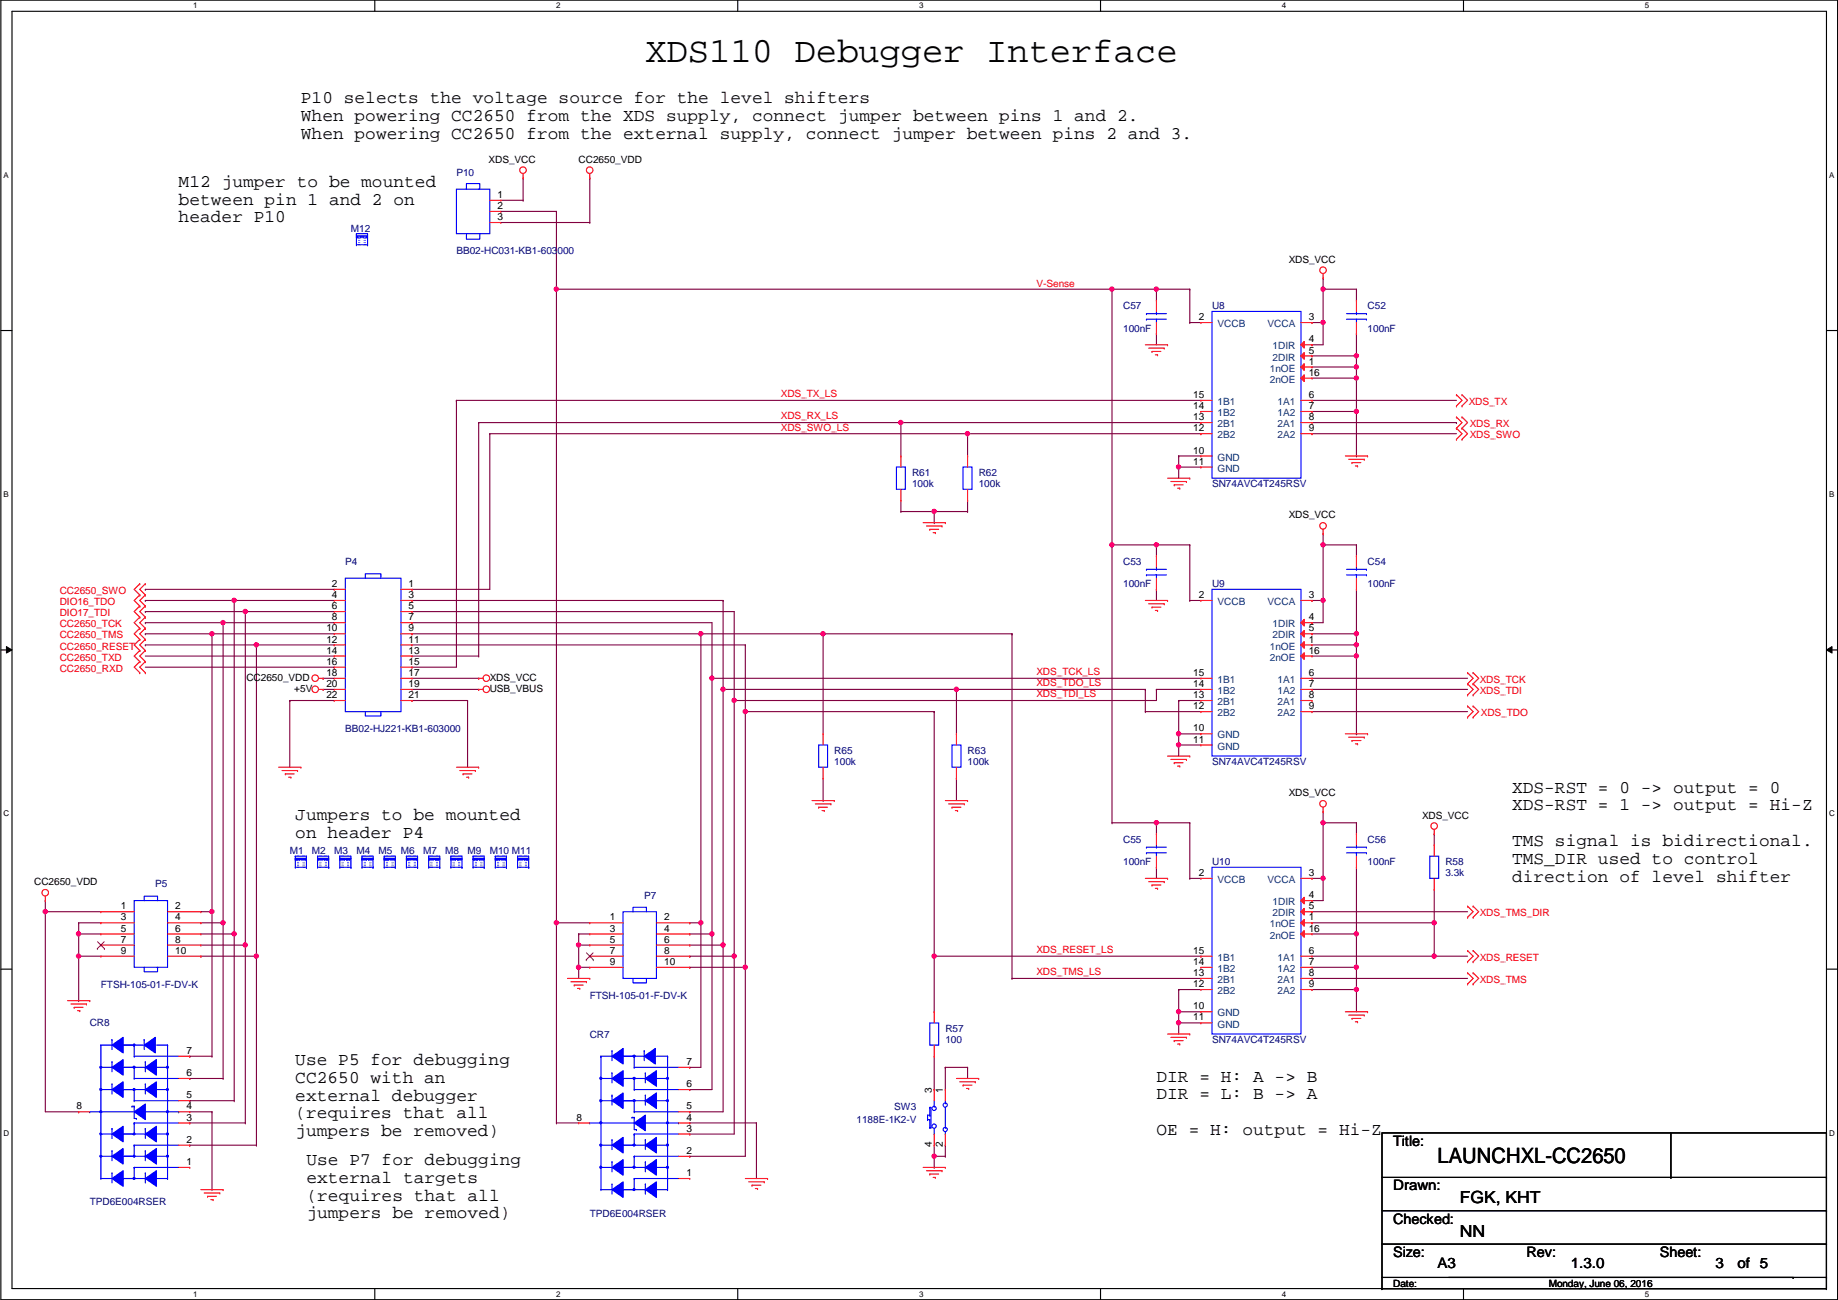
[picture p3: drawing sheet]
<svg xmlns="http://www.w3.org/2000/svg" width="420mm" height="297mm" viewBox="0 0 420 297" stroke-linecap="round" stroke-linejoin="round" font-family="sans-serif">
<defs><g id="words">
<text font-size="8.1" x="147.5" y="14.2">XDS110 Debugger Interface</text>
<text font-size="4.8" x="328.6" y="265.8">LAUNCHXL-CC2650</text>
<g font-size="4.1">
<text x="68.8" y="23.6">P10 selects the voltage source for the level shifters</text>
<text x="68.8" y="27.7">When powering CC2650 from the XDS supply, connect jumper between pins 1 and 2.</text>
<text x="68.8" y="31.8">When powering CC2650 from the external supply, connect jumper between pins 2 and 3.</text>
<text x="40.8" y="42.7">M12 jumper to be mounted</text>
<text x="40.8" y="46.7">between pin 1 and 2 on</text>
<text x="40.8" y="50.8">header P10</text>
<text x="345.6" y="181.1">XDS-RST = 0 -&gt; output = 0</text>
<text x="345.6" y="185.2">XDS-RST = 1 -&gt; output = Hi-Z</text>
<text x="67.5" y="187.5">Jumpers to be mounted</text>
<text x="67.5" y="191.5">on header P4</text>
<text x="345.6" y="193.3">TMS signal is bidirectional.</text>
<text x="345.6" y="197.4">TMS_DIR used to control</text>
<text x="345.6" y="201.4">direction of level shifter</text>
<text x="67.5" y="243.3">Use P5 for debugging</text>
<text x="67.5" y="247.4">CC2650 with an</text>
<text x="67.5" y="251.5">external debugger</text>
<text x="264.4" y="247.1">DIR = H: A -&gt; B</text>
<text x="264.4" y="251.2">DIR = L: B -&gt; A</text>
<text x="67.5" y="255.5">(requires that all</text>
<text x="67.5" y="259.6">jumpers be removed)</text>
<text x="264.4" y="259.3">OE = H: output = Hi-Z</text>
<text x="70.1" y="266.2">Use P7 for debugging</text>
<text x="70.1" y="270.3">external targets</text>
<text x="70.1" y="274.3">(requires that all</text>
<text x="70.1" y="278.4">jumpers be removed)</text>
</g>
<g font-size="3.8">
<text x="333.7" y="275">FGK, KHT</text>
<text x="333.7" y="282.6">NN</text>
</g>
<g font-size="3.3">
<text x="318.5" y="261.8">Title:</text>
<text x="318.5" y="272">Drawn:</text>
<text x="318.5" y="279.6">Checked:</text>
<text x="318.5" y="287.2">Size:</text>
<text x="348.9" y="287.2">Rev:</text>
<text x="379.4" y="287.2">Sheet:</text>
<text x="328.6" y="289.8">A3</text>
<text x="359.1" y="289.8">1.3.0</text>
<text x="392.1" y="289.8">3</text>
<text x="397.2" y="289.8">of 5</text>
</g>
<g font-size="2.3" fill="#000080">
<text x="104.3" y="40.2">P10</text>
<text x="80.2" y="52.9">M12</text>
<text x="104.3" y="58">BB02-HC031-KB1-603000</text>
<text x="256.7" y="70.7">C57</text>
<text x="277.1" y="70.7">U8</text>
<text x="312.6" y="70.7">C52</text>
<text x="256.7" y="75.8">100nF</text>
<text x="312.6" y="75.8">100nF</text>
<text x="208.5" y="108.8">R61</text>
<text x="208.5" y="111.3">100k</text>
<text x="223.7" y="108.8">R62</text>
<text x="223.7" y="111.3">100k</text>
<text x="277.1" y="111.3">SN74AVC4T245RSV</text>
<text x="78.9" y="129.1">P4</text>
<text x="256.7" y="129.1">C53</text>
<text x="312.6" y="129.1">C54</text>
<text x="256.7" y="134.2">100nF</text>
<text x="277.1" y="134.2">U9</text>
<text x="312.6" y="134.2">100nF</text>
<text x="78.9" y="167.2">BB02-HJ221-KB1-603000</text>
<text x="190.7" y="172.3">R65</text>
<text x="221.2" y="172.3">R63</text>
<text x="190.7" y="174.8">100k</text>
<text x="221.2" y="174.8">100k</text>
<text x="277.1" y="174.8">SN74AVC4T245RSV</text>
<text x="66.2" y="195.2">M1</text>
<text x="71.3" y="195.2">M2</text>
<text x="76.4" y="195.2">M3</text>
<text x="81.5" y="195.2">M4</text>
<text x="86.6" y="195.2">M5</text>
<text x="91.6" y="195.2">M6</text>
<text x="96.7" y="195.2">M7</text>
<text x="101.8" y="195.2">M8</text>
<text x="106.9" y="195.2">M9</text>
<text x="112" y="195.2">M10 M11</text>
<text x="256.7" y="192.6">C55</text>
<text x="256.7" y="197.7">100nF</text>
<text x="277.1" y="197.7">U10</text>
<text x="312.6" y="192.6">C56</text>
<text x="312.6" y="197.7">100nF</text>
<text x="330.4" y="197.7">R58</text>
<text x="35.5" y="202.8">P5</text>
<text x="330.4" y="200.2">3.3k</text>
<text x="147.3" y="205.3">P7</text>
<text x="23.1" y="225.6">FTSH-105-01-F-DV-K</text>
<text x="134.8" y="228.2">FTSH-105-01-F-DV-K</text>
<text x="20.5" y="234.5">CR8</text>
<text x="134.8" y="237.1">CR7</text>
<text x="216.1" y="235.8">R57</text>
<text x="216.1" y="238.3">100</text>
<text x="277.1" y="238.3">SN74AVC4T245RSV</text>
<text x="195.8" y="256.6">1188E-1K2-V</text>
<text x="204.4" y="253.6">SW3</text>
<text x="20.5" y="275.4">TPD6E004RSER</text>
<text x="134.8" y="278">TPD6E004RSER</text>
</g>
<g font-size="2.3">
<text x="111.7" y="37.2">XDS_VCC</text>
<text x="132.3" y="37.2">CC2650_VDD</text>
<text x="113.7" y="45.2">1</text>
<text x="113.7" y="47.8">2</text>
<text x="113.7" y="50.3">3</text>
<text x="294.6" y="60">XDS_VCC</text>
<text x="274" y="73.2">2</text>
<text x="299.2" y="73.2">3</text>
<text x="299.2" y="83.3">1</text>
<text x="299.2" y="78.2">4</text>
<text x="299.2" y="80.8">5</text>
<text x="299.2" y="85.9">16</text>
<text x="272.7" y="90.9">15</text>
<text x="272.7" y="93.5">14</text>
<text x="299.2" y="90.9">6</text>
<text x="299.2" y="93.5">7</text>
<text x="272.7" y="96">13</text>
<text x="272.7" y="98.6">12</text>
<text x="299.2" y="96">8</text>
<text x="299.2" y="98.6">9</text>
<text x="272.7" y="103.6">10</text>
<text x="272.7" y="106.2">11</text>
<text x="294.6" y="118.4">XDS_VCC</text>
<text x="75.9" y="134.1">2</text>
<text x="75.9" y="136.7">4</text>
<text x="93.4" y="134.1">1</text>
<text x="93.4" y="136.7">3</text>
<text x="274" y="136.7">2</text>
<text x="299.2" y="136.7">3</text>
<text x="75.9" y="139.2">6</text>
<text x="75.9" y="141.7">8</text>
<text x="93.4" y="139.2">5</text>
<text x="93.4" y="141.7">7</text>
<text x="299.2" y="141.7">4</text>
<text x="74.6" y="144.3">10</text>
<text x="74.6" y="146.8">12</text>
<text x="74.6" y="149.4">14</text>
<text x="93.4" y="144.3">9</text>
<text x="93.4" y="146.8">11</text>
<text x="93.4" y="149.4">13</text>
<text x="299.2" y="146.8">1</text>
<text x="299.2" y="149.4">16</text>
<text x="299.2" y="144.3">5</text>
<text x="56.3" y="155.5">CC2650_VDD</text>
<text x="74.6" y="151.9">16</text>
<text x="74.6" y="154.4">18</text>
<text x="93.4" y="151.9">15</text>
<text x="93.4" y="154.4">17</text>
<text x="112" y="155.5">XDS_VCC</text>
<text x="272.7" y="154.4">15</text>
<text x="299.2" y="154.4">6</text>
<text x="67.3" y="158.1">+5V</text>
<text x="74.6" y="157">20</text>
<text x="74.6" y="159.5">22</text>
<text x="93.4" y="157">19</text>
<text x="93.4" y="159.5">21</text>
<text x="112" y="158.1">USB_VBUS</text>
<text x="272.7" y="157">14</text>
<text x="272.7" y="159.5">13</text>
<text x="299.2" y="157">7</text>
<text x="299.2" y="159.5">8</text>
<text x="272.7" y="167.1">10</text>
<text x="272.7" y="162.1">12</text>
<text x="299.2" y="162.1">9</text>
<text x="272.7" y="169.7">11</text>
<text x="294.6" y="181.9">XDS_VCC</text>
<text x="325.1" y="187">XDS_VCC</text>
<text x="7.8" y="202.3">CC2650_VDD</text>
<text x="274" y="200.2">2</text>
<text x="299.2" y="200.2">3</text>
<text x="27.6" y="207.8">1</text>
<text x="40.1" y="207.8">2</text>
<text x="299.2" y="205.2">4</text>
<text x="299.2" y="207.8">5</text>
<text x="27.6" y="210.3">3</text>
<text x="27.6" y="212.9">5</text>
<text x="27.6" y="215.4">7</text>
<text x="40.1" y="210.3">4</text>
<text x="40.1" y="212.9">6</text>
<text x="40.1" y="215.4">8</text>
<text x="139.4" y="210.3">1</text>
<text x="139.4" y="212.9">3</text>
<text x="139.4" y="215.4">5</text>
<text x="151.8" y="210.3">2</text>
<text x="151.8" y="212.9">4</text>
<text x="151.8" y="215.4">6</text>
<text x="299.2" y="210.3">1</text>
<text x="299.2" y="212.9">16</text>
<text x="27.6" y="217.9">9</text>
<text x="40.1" y="217.9">10</text>
<text x="139.4" y="217.9">7</text>
<text x="139.4" y="220.5">9</text>
<text x="151.8" y="217.9">8</text>
<text x="151.8" y="220.5">10</text>
<text x="272.7" y="217.9">15</text>
<text x="272.7" y="220.5">14</text>
<text x="299.2" y="217.9">6</text>
<text x="299.2" y="220.5">7</text>
<text x="272.7" y="223">13</text>
<text x="272.7" y="225.6">12</text>
<text x="299.2" y="223">8</text>
<text x="299.2" y="225.6">9</text>
<text x="272.7" y="230.6">10</text>
<text x="272.7" y="233.2">11</text>
<text x="42.6" y="245.9">6</text>
<text x="42.6" y="240.8">7</text>
<text x="156.9" y="243.3">7</text>
<text x="42.6" y="251">5</text>
<text x="156.9" y="248.4">6</text>
<text x="213" y="249.7" transform="rotate(-90 213 249.7)">3</text>
<text x="215.5" y="249.7" transform="rotate(-90 215.5 249.7)">1</text>
<text x="17.5" y="253.5">8</text>
<text x="42.6" y="256">3</text>
<text x="42.6" y="253.5">4</text>
<text x="131.8" y="256">8</text>
<text x="156.9" y="256">4</text>
<text x="156.9" y="253.5">5</text>
<text x="42.6" y="261.1">2</text>
<text x="156.9" y="263.7">2</text>
<text x="156.9" y="258.6">3</text>
<text x="213" y="262.2" transform="rotate(-90 213 262.2)">4</text>
<text x="215.5" y="262.2" transform="rotate(-90 215.5 262.2)">2</text>
<text x="42.6" y="266.2">1</text>
<text x="156.9" y="268.7">1</text>
<text x="318.5" y="294">Date:</text>
<text x="354" y="294">Monday, June 06, 2016</text>
</g>
<g font-size="2.3" fill="#f00">
<text x="236.9" y="65.6">V-Sense</text>
<text x="178.5" y="90.8">XDS_TX_LS</text>
<text x="178.5" y="95.8">XDS_RX_LS</text>
<text x="335.7" y="92.5">XDS_TX</text>
<text x="178.5" y="98.4">XDS_SWO_LS</text>
<text x="336" y="97.6">XDS_RX</text>
<text x="336" y="100.2">XDS_SWO</text>
<text x="13.7" y="135.7">CC2650_SWO</text>
<text x="13.7" y="138.3">DIO16_TDO</text>
<text x="13.7" y="140.8">DIO17_TDI</text>
<text x="13.7" y="143.3">CC2650_TCK</text>
<text x="13.7" y="145.9">CC2650_TMS</text>
<text x="13.7" y="148.4">CC2650_RESET</text>
<text x="13.7" y="153.5">CC2650_RXD</text>
<text x="13.7" y="151">CC2650_TXD</text>
<text x="236.9" y="154.3">XDS_TCK_LS</text>
<text x="236.9" y="159.3">XDS_TDI_LS</text>
<text x="236.9" y="156.8">XDS_TDO_LS</text>
<text x="338.3" y="158.6">XDS_TDI</text>
<text x="338.3" y="156">XDS_TCK</text>
<text x="338.5" y="163.7">XDS_TDO</text>
<text x="338.3" y="209.4">XDS_TMS_DIR</text>
<text x="236.9" y="217.8">XDS_RESET_LS</text>
<text x="338.3" y="219.5">XDS_RESET</text>
<text x="236.9" y="222.8">XDS_TMS_LS</text>
<text x="338.3" y="224.6">XDS_TMS</text>
</g>
<g font-size="2.3" fill="#004080">
<text x="278.3" y="74.8">VCCB</text>
<text x="289.8" y="74.8">VCCA</text>
<text x="290.9" y="79.8">1DIR</text>
<text x="290.9" y="82.4">2DIR</text>
<text x="290.3" y="84.9">1nOE</text>
<text x="290.3" y="87.5">2nOE</text>
<text x="278.3" y="92.5">1B1</text>
<text x="278.3" y="95.1">1B2</text>
<text x="292" y="92.5">1A1</text>
<text x="292" y="95.1">1A2</text>
<text x="278.3" y="97.6">2B1</text>
<text x="278.3" y="100.2">2B2</text>
<text x="292" y="97.6">2A1</text>
<text x="292" y="100.2">2A2</text>
<text x="278.3" y="105.2">GND</text>
<text x="278.3" y="107.8">GND</text>
<text x="278.3" y="138.3">VCCB</text>
<text x="289.8" y="138.3">VCCA</text>
<text x="290.9" y="143.3">1DIR</text>
<text x="290.3" y="148.4">1nOE</text>
<text x="290.9" y="145.9">2DIR</text>
<text x="290.3" y="151">2nOE</text>
<text x="278.3" y="156">1B1</text>
<text x="278.3" y="158.6">1B2</text>
<text x="278.3" y="161.1">2B1</text>
<text x="292" y="156">1A1</text>
<text x="292" y="158.6">1A2</text>
<text x="292" y="161.1">2A1</text>
<text x="278.3" y="163.7">2B2</text>
<text x="292" y="163.7">2A2</text>
<text x="278.3" y="168.7">GND</text>
<text x="278.3" y="171.3">GND</text>
<text x="278.3" y="201.8">VCCB</text>
<text x="289.8" y="201.8">VCCA</text>
<text x="290.9" y="206.8">1DIR</text>
<text x="290.9" y="209.4">2DIR</text>
<text x="290.3" y="211.9">1nOE</text>
<text x="290.3" y="214.5">2nOE</text>
<text x="278.3" y="219.5">1B1</text>
<text x="292" y="219.5">1A1</text>
<text x="278.3" y="222.1">1B2</text>
<text x="278.3" y="224.6">2B1</text>
<text x="278.3" y="227.2">2B2</text>
<text x="292" y="222.1">1A2</text>
<text x="292" y="224.6">2A1</text>
<text x="292" y="227.2">2A2</text>
<text x="278.3" y="232.2">GND</text>
<text x="278.3" y="234.8">GND</text>
</g>
<g font-size="1.8">
<text x="44.2" y="1.9">1</text>
<text x="127.1" y="1.9">2</text>
<text x="210.1" y="1.9">3</text>
<text x="293" y="1.9">4</text>
<text x="376" y="1.9">5</text>
<text x=".8" y="40.6">A</text>
<text x="418.2" y="40.6">A</text>
<text x=".8" y="113.6">B</text>
<text x="418.2" y="113.6">B</text>
<text x=".8" y="186.6">C</text>
<text x="418.2" y="186.6">C</text>
<text x=".8" y="259.5">D</text>
<text x="418.2" y="259.5">D</text>
<text x="44.2" y="296.3">1</text>
<text x="127.1" y="296.3">2</text>
<text x="210.1" y="296.3">3</text>
<text x="293" y="296.3">4</text>
<text x="376" y="296.3">5</text>
</g>
</g></defs>
<path d="M.2 0h419.9v297h-419.9zM2.7 2.6h414.8v291.8h-414.8z" fill="none" stroke="#000" stroke-width=".25"/>
<g fill="#fff">
<path d="M44.2 .3h1v2h-1z"/>
<path d="M44.2 294.7h1v2h-1z"/>
</g>
<path d="M85.7 0v2.6M85.7 294.4v2.6" fill="none" stroke="#000" stroke-width=".25"/>
<g fill="#fff">
<path d="M127.1 .3h1v2h-1z"/>
<path d="M127.1 294.7h1v2h-1z"/>
</g>
<path d="M168.6 0v2.6M168.6 294.4v2.6" fill="none" stroke="#000" stroke-width=".25"/>
<g fill="#fff">
<path d="M210.1 .3h1v2h-1z"/>
<path d="M210.1 294.7h1v2h-1z"/>
</g>
<path d="M251.6 0v2.6M251.6 294.4v2.6" fill="none" stroke="#000" stroke-width=".25"/>
<g fill="#fff">
<path d="M293 .3h1v2h-1z"/>
<path d="M293 294.7h1v2h-1z"/>
</g>
<path d="M334.5 0v2.6M334.5 294.4v2.6" fill="none" stroke="#000" stroke-width=".25"/>
<g fill="#fff">
<path d="M376 .3h1v2h-1z"/>
<path d="M376 294.7h1v2h-1z"/>
<path d="M.8 39h1.2v2h-1.2z"/>
<path d="M418.2 39h1.1v2h-1.1z"/>
<path d="M.8 112h1.2v2h-1.2z"/>
<path d="M418.2 112h1.1v2h-1.1z"/>
</g>
<path d="M.2 75.5h2.5M417.5 75.5h2.6" fill="none" stroke="#000" stroke-width=".25"/>
<g fill="#fff">
<path d="M.8 185h1.3v1.9h-1.3z"/>
<path d="M418.2 185h1.2v1.9h-1.2z"/>
</g>
<path d="M.2 148.5h2.5M417.5 148.5h2.6" fill="none" stroke="#000" stroke-width=".25"/>
<path d="M1.5 147.7l1.2 .8-1.2 .7zM417.5 148.5l1.3-.8v1.5z" fill="#000"/>
<path d="M1.5 147.7l1.2 .8-1.2 .7zM417.5 148.5l1.3-.8v1.5z" fill="none" stroke="#000" stroke-width=".23"/>
<g fill="#fff">
<path d="M.8 257.9h1.3v2h-1.3z"/>
<path d="M418.2 257.9h1.2v2h-1.2z"/>
</g>
<path d="M.2 221.4h2.5M417.5 221.4h2.6" fill="none" stroke="#000" stroke-width=".25"/>
<path d="M132.3 213.4h.1M132.3 215.9h.1M132.3 213.4v2.5M132.3 213.4h2.5M132.3 215.9h2.5" fill="none" stroke="#800040" stroke-width=".25"/>
<circle cx="132.3" cy="215.9" r=".49" fill="#f0f"/>
<circle cx="132.3" cy="215.9" r=".49" fill="none" stroke="#f0f" stroke-width=".25"/>
<path d="M132.3 215.9h.1M132.3 215.9v5.1M132.3 221h.1M132.3 221h2.5" fill="none" stroke="#800040" stroke-width=".25"/>
<circle cx="132.3" cy="221" r=".49" fill="#f0f"/>
<circle cx="132.3" cy="221" r=".49" fill="none" stroke="#f0f" stroke-width=".25"/>
<g fill="none" stroke="#800040" stroke-width=".25">
<path d="M127.2 210.9h.1M127.2 210.9v45.7M157.7 210.9h.1M157.7 213.4h.1M157.7 215.9h.1M157.7 218.5h.1M157.7 210.9h2.5M157.7 213.4h5.1M157.7 215.9h7.6M157.7 218.5h10.1M160.2 210.9h.1M160.2 210.9v33"/>
<path d="M162.8 213.4h.1M162.8 213.4v35.6M132.3 221h.1M132.3 221v2.6M157.7 221h.1M157.7 221h12.7M127.2 256.6h.1M127.2 256.6h5.1M157.7 256.6h.1M157.7 256.6h15.2M172.9 256.6h.1M172.9 256.6v12.7"/>
</g>
<circle cx="162.7" cy="213.4" r=".49" fill="#f0f"/>
<circle cx="162.7" cy="213.4" r=".49" fill="none" stroke="#f0f" stroke-width=".25"/>
<path d="M167.8 218.5h.1M167.8 218.5v40.6" fill="none" stroke="#800040" stroke-width=".25"/>
<circle cx="167.8" cy="218.5" r=".49" fill="#f0f"/>
<circle cx="167.8" cy="218.5" r=".49" fill="none" stroke="#f0f" stroke-width=".25"/>
<path d="M170.4 221h.1M170.4 221v43.2" fill="none" stroke="#800040" stroke-width=".25"/>
<circle cx="170.4" cy="221" r=".49" fill="#f0f"/>
<circle cx="170.4" cy="221" r=".49" fill="none" stroke="#f0f" stroke-width=".25"/>
<path d="M170.4 162.6h43.2M213.6 162.6h.1" fill="none" stroke="#800040" stroke-width=".25"/>
<circle cx="170.4" cy="162.6" r=".49" fill="#f0f"/>
<circle cx="170.4" cy="162.6" r=".49" fill="none" stroke="#f0f" stroke-width=".25"/>
<path d="M165.3 157.5h.1M165.3 157.5v96.5M167.8 160.1h.1M167.8 160.1v58.4M165.3 215.9h.1M157.7 259.1h.1M157.7 259.1h10.1M157.7 264.2h.1M157.7 264.2h12.7" fill="none" stroke="#800040" stroke-width=".25"/>
<circle cx="165.3" cy="215.9" r=".49" fill="#f0f"/>
<circle cx="165.3" cy="215.9" r=".49" fill="none" stroke="#f0f" stroke-width=".25"/>
<path d="M167.8 160.1h.1M167.8 160.1h96.6M127.2 210.9h.1M127.2 210.9h7.6M157.7 254h.1M157.7 249h.1M157.7 243.9h.1M157.7 254h7.6M157.7 249h5.1M157.7 243.9h2.5" fill="none" stroke="#800040" stroke-width=".25"/>
<circle cx="167.8" cy="160" r=".49" fill="#f0f"/>
<circle cx="167.8" cy="160" r=".49" fill="none" stroke="#f0f" stroke-width=".25"/>
<path d="M165.3 157.5h53.3M218.6 157.5h.1" fill="none" stroke="#800040" stroke-width=".25"/>
<circle cx="165.3" cy="157.5" r=".49" fill="#f0f"/>
<circle cx="165.3" cy="157.5" r=".49" fill="none" stroke="#f0f" stroke-width=".25"/>
<circle cx="218.6" cy="157.5" r=".49" fill="#f0f"/>
<circle cx="218.6" cy="157.5" r=".49" fill="none" stroke="#f0f" stroke-width=".25"/>
<path d="M160.2 144.8h.1M160.2 144.8v66.1M170.4 162.6h.1M170.4 162.6v58.4" fill="none" stroke="#800040" stroke-width=".25"/>
<circle cx="160.2" cy="210.8" r=".49" fill="#f0f"/>
<circle cx="160.2" cy="210.8" r=".49" fill="none" stroke="#f0f" stroke-width=".25"/>
<circle cx="160.2" cy="144.8" r=".49" fill="#f0f"/>
<circle cx="160.2" cy="144.8" r=".49" fill="none" stroke="#f0f" stroke-width=".25"/>
<path d="M160.2 144.8h28M162.8 155h.1M162.8 155v58.4M162.8 155h111.7M188.2 144.8h.1M269.4 231.2h.1M269.4 231.2v2.5" fill="none" stroke="#800040" stroke-width=".25"/>
<circle cx="269.4" cy="233.7" r=".49" fill="#f0f"/>
<circle cx="269.4" cy="233.7" r=".49" fill="none" stroke="#f0f" stroke-width=".25"/>
<path d="M269.4 233.7h.1M269.4 231.2h.1M269.4 233.7h5.1M269.4 231.2h5.1" fill="none" stroke="#800040" stroke-width=".25"/>
<circle cx="269.4" cy="231.2" r=".49" fill="#f0f"/>
<circle cx="269.4" cy="231.2" r=".49" fill="none" stroke="#f0f" stroke-width=".25"/>
<path d="M269.4 167.7h.1M269.4 167.7v2.5" fill="none" stroke="#800040" stroke-width=".25"/>
<circle cx="269.4" cy="170.2" r=".49" fill="#f0f"/>
<circle cx="269.4" cy="170.2" r=".49" fill="none" stroke="#f0f" stroke-width=".25"/>
<circle cx="269.4" cy="167.7" r=".49" fill="#f0f"/>
<circle cx="269.4" cy="167.7" r=".49" fill="none" stroke="#f0f" stroke-width=".25"/>
<path d="M269.4 104.2h.1M269.4 104.2v2.5M269.4 170.2h.1M269.4 167.7h.1M269.4 170.2h5.1M269.4 167.7h5.1" fill="none" stroke="#800040" stroke-width=".25"/>
<circle cx="269.4" cy="106.7" r=".49" fill="#f0f"/>
<circle cx="269.4" cy="106.7" r=".49" fill="none" stroke="#f0f" stroke-width=".25"/>
<g fill="none" stroke="#800040" stroke-width=".25">
<path d="M299.9 91.5h.1M299.9 99.1h.1M299.9 91.5h33M299.9 96.6h33M299.9 99.1h33M332.9 96.6h.1M269.4 106.7h.1M269.4 104.2h.1M269.4 106.7h5.1M269.4 104.2h5.1M299.9 155h.1M299.9 157.5h.1"/>
<path d="M299.9 155h35.6M299.9 157.5h35.6M299.9 162.6h.1M299.9 162.6h35.6M299.9 218.5h.1M299.9 218.5h28M299.9 223.6h.1M299.9 223.6h35.6"/>
</g>
<circle cx="327.8" cy="218.5" r=".49" fill="#f0f"/>
<circle cx="327.8" cy="218.5" r=".49" fill="none" stroke="#f0f" stroke-width=".25"/>
<path d="M264.4 76.2h.1M264.4 66.1h.1M264.4 66.1v2.5M264.4 76.2v2.6M264.4 66.1h7.6M269.4 106.7h.1M269.4 106.7v2.6M269.4 170.2h.1M269.4 170.2v2.6M269.4 233.7h.1M269.4 233.7v2.6" fill="none" stroke="#800040" stroke-width=".25"/>
<circle cx="264.3" cy="66.1" r=".49" fill="#f0f"/>
<circle cx="264.3" cy="66.1" r=".49" fill="none" stroke="#f0f" stroke-width=".25"/>
<path d="M272 66.1h.1M272 73.7h.1M272 66.1v7.6M272 73.7h2.5M302.5 66.1h.1M302.5 66.1v7.6" fill="none" stroke="#800040" stroke-width=".25"/>
<circle cx="302.4" cy="66.1" r=".49" fill="#f0f"/>
<circle cx="302.4" cy="66.1" r=".49" fill="none" stroke="#f0f" stroke-width=".25"/>
<path d="M299.9 73.7h.1M299.9 73.7h2.6M302.5 66.1h.1M302.5 66.1h7.6M310.1 66.1h.1M310.1 76.2h.1M310.1 66.1v2.5M310.1 76.2v5.1" fill="none" stroke="#800040" stroke-width=".25"/>
<circle cx="310.1" cy="81.3" r=".49" fill="#f0f"/>
<circle cx="310.1" cy="81.3" r=".49" fill="none" stroke="#f0f" stroke-width=".25"/>
<path d="M302.5 63.5h.1M302.5 63.5v2.6M264.4 134.7h.1M264.4 124.5h.1M264.4 124.5v2.5M264.4 134.7v2.5M264.4 124.5h7.6" fill="none" stroke="#800040" stroke-width=".25"/>
<circle cx="264.3" cy="124.5" r=".49" fill="#f0f"/>
<circle cx="264.3" cy="124.5" r=".49" fill="none" stroke="#f0f" stroke-width=".25"/>
<path d="M272 124.5h.1M272 137.2h.1M272 124.5v12.7M272 137.2h2.5M302.5 124.5h.1M302.5 124.5v12.7" fill="none" stroke="#800040" stroke-width=".25"/>
<circle cx="302.4" cy="137.2" r=".49" fill="#f0f"/>
<circle cx="302.4" cy="137.2" r=".49" fill="none" stroke="#f0f" stroke-width=".25"/>
<circle cx="302.4" cy="124.5" r=".49" fill="#f0f"/>
<circle cx="302.4" cy="124.5" r=".49" fill="none" stroke="#f0f" stroke-width=".25"/>
<path d="M299.9 137.2h.1M299.9 137.2h2.6M302.5 124.5h.1M302.5 124.5h7.6M310.1 124.5h.1M310.1 124.5v2.5M310.1 134.7v10.1M310.1 144.8h.1" fill="none" stroke="#800040" stroke-width=".25"/>
<circle cx="310.1" cy="144.8" r=".49" fill="#f0f"/>
<circle cx="310.1" cy="144.8" r=".49" fill="none" stroke="#f0f" stroke-width=".25"/>
<path d="M302.5 122h.1M302.5 122v2.5M264.4 198.2h.1M264.4 188h.1M264.4 188v2.5M264.4 198.2v2.5M264.4 188h7.6" fill="none" stroke="#800040" stroke-width=".25"/>
<circle cx="264.3" cy="188" r=".49" fill="#f0f"/>
<circle cx="264.3" cy="188" r=".49" fill="none" stroke="#f0f" stroke-width=".25"/>
<path d="M272 188h.1M272 188v12.7M302.5 188h.1M302.5 188v12.7M272 200.7h.1M272 200.7h2.5" fill="none" stroke="#800040" stroke-width=".25"/>
<circle cx="302.4" cy="200.7" r=".49" fill="#f0f"/>
<circle cx="302.4" cy="200.7" r=".49" fill="none" stroke="#f0f" stroke-width=".25"/>
<path d="M302.5 188h.1M302.5 188h7.6M310.1 188h.1M310.1 188v2.5M310.1 198.2v15.2M299.9 200.7h.1M299.9 200.7h2.6M310.1 213.4h.1" fill="none" stroke="#800040" stroke-width=".25"/>
<circle cx="310.1" cy="213.4" r=".49" fill="#f0f"/>
<circle cx="310.1" cy="213.4" r=".49" fill="none" stroke="#f0f" stroke-width=".25"/>
<path d="M302.5 185.5h.1M302.5 185.5v2.5" fill="none" stroke="#800040" stroke-width=".25"/>
<circle cx="302.4" cy="188" r=".49" fill="#f0f"/>
<circle cx="302.4" cy="188" r=".49" fill="none" stroke="#f0f" stroke-width=".25"/>
<path d="M254.2 66.1h.1M254.2 66.1h10.2M254.2 124.5h.1M254.2 124.5h10.2M254.2 124.5v63.5" fill="none" stroke="#800040" stroke-width=".25"/>
<circle cx="254.2" cy="124.5" r=".49" fill="#f0f"/>
<circle cx="254.2" cy="124.5" r=".49" fill="none" stroke="#f0f" stroke-width=".25"/>
<path d="M299.9 78.8h.1M302.5 73.7h.1M302.5 73.7v5.1h-2.6M254.2 188h.1M254.2 188h10.2" fill="none" stroke="#800040" stroke-width=".25"/>
<circle cx="302.4" cy="73.7" r=".49" fill="#f0f"/>
<circle cx="302.4" cy="73.7" r=".49" fill="none" stroke="#f0f" stroke-width=".25"/>
<path d="M299.9 81.3h.1M299.9 94h.1M299.9 81.3h10.2v2.6M299.9 94h10.2v10.2M310.1 83.9h.1M310.1 104.2h.1" fill="none" stroke="#800040" stroke-width=".25"/>
<circle cx="310.1" cy="94" r=".49" fill="#f0f"/>
<circle cx="310.1" cy="94" r=".49" fill="none" stroke="#f0f" stroke-width=".25"/>
<path d="M112 99.1h109.2M221.2 99.1h.1" fill="none" stroke="#800040" stroke-width=".25"/>
<circle cx="221.2" cy="99.1" r=".49" fill="#f0f"/>
<circle cx="221.2" cy="99.1" r=".49" fill="none" stroke="#f0f" stroke-width=".25"/>
<g fill="none" stroke="#800040" stroke-width=".25">
<path d="M302.5 137.2h.1M302.5 137.2v5.1h-2.6M231.3 144.8h.1M231.3 144.8v78.8M261.8 157.5h.1M261.8 157.5v5.1M264.4 157.5h.1M264.4 157.5v2.6M264.4 157.5h10.1M299.9 142.3h.1M299.9 144.8h.1M299.9 144.8h10.2v2.6"/>
<path d="M310.1 147.4h.1M213.6 162.6h.1M213.6 162.6v55.9h60.9M261.8 162.6h.1M261.8 162.6h12.7M269.4 160.1h.1M269.4 160.1v7.6M269.4 160.1h5.1M274.5 218.5h.1M231.3 223.6h.1M231.3 223.6h43.2M299.9 221h.1"/>
<path d="M299.9 221h10.2M310.1 221h.1M310.1 221v5.1"/>
</g>
<circle cx="310.1" cy="226.1" r=".49" fill="#f0f"/>
<circle cx="310.1" cy="226.1" r=".49" fill="none" stroke="#f0f" stroke-width=".25"/>
<circle cx="310.1" cy="221" r=".49" fill="#f0f"/>
<circle cx="310.1" cy="221" r=".49" fill="none" stroke="#f0f" stroke-width=".25"/>
<g fill="none" stroke="#800040" stroke-width=".25">
<path d="M299.9 205.8h.1M299.9 208.3h.1M299.9 210.9h.1M299.9 208.3h35.6M299.9 210.9h28M302.5 200.7h.1M302.5 200.7v5.1h-2.6M269.4 226.1h.1M269.4 226.1h5.1M269.4 226.1v5.1M299.9 226.1h.1M299.9 226.1h10.2"/>
<path d="M310.1 226.1h.1M310.1 226.1v5.1"/>
</g>
<circle cx="327.8" cy="210.8" r=".49" fill="#f0f"/>
<circle cx="327.8" cy="210.8" r=".49" fill="none" stroke="#f0f" stroke-width=".25"/>
<path d="M127.2 66.1v144.8M299.9 147.4h10.2M299.9 149.9h10.2M310.1 147.4h.1M310.1 149.9h.1M127.2 210.9h.1M327.9 210.9h.1M327.9 218.5h.1M327.9 210.9v7.6M327.9 218.5h7.6" fill="none" stroke="#800040" stroke-width=".25"/>
<circle cx="127.2" cy="66.1" r=".49" fill="#f0f"/>
<circle cx="127.2" cy="66.1" r=".49" fill="none" stroke="#f0f" stroke-width=".25"/>
<circle cx="127.2" cy="210.8" r=".49" fill="#f0f"/>
<circle cx="127.2" cy="210.8" r=".49" fill="none" stroke="#f0f" stroke-width=".25"/>
<path d="M127.2 66.1h127M254.2 66.1h.1" fill="none" stroke="#800040" stroke-width=".25"/>
<circle cx="254.2" cy="66.1" r=".49" fill="#f0f"/>
<circle cx="254.2" cy="66.1" r=".49" fill="none" stroke="#f0f" stroke-width=".25"/>
<g fill="none" stroke="#800040" stroke-width=".25">
<path d="M254.2 66.1h.1M254.2 66.1v58.4M327.9 190.5h.1M327.9 190.5v2.6M213.6 218.5v12.7M327.9 210.9h.1M327.9 203.2v7.7M213.6 231.2h.1M216.1 243.9h.1M216.1 243.9v5.1M216.1 243.9h5.1M221.2 243.9h.1"/>
<path d="M221.2 243.9v2.5M213.6 266.7h.1M216.1 264.2h.1M216.1 261.7h.1M216.1 264.2h-2.5v2.5M216.1 261.7v2.5"/>
</g>
<circle cx="213.5" cy="218.5" r=".49" fill="#f0f"/>
<circle cx="213.5" cy="218.5" r=".49" fill="none" stroke="#f0f" stroke-width=".25"/>
<path d="M213.6 264.2h.1M213.6 261.7v2.5" fill="none" stroke="#800040" stroke-width=".25"/>
<circle cx="213.5" cy="264.2" r=".49" fill="#f0f"/>
<circle cx="213.5" cy="264.2" r=".49" fill="none" stroke="#f0f" stroke-width=".25"/>
<path d="M299.9 83.9h10.2M310.1 83.9h.1M213.6 249h.1M213.6 241.3v7.7" fill="none" stroke="#800040" stroke-width=".25"/>
<circle cx="310.1" cy="83.8" r=".49" fill="#f0f"/>
<circle cx="310.1" cy="83.8" r=".49" fill="none" stroke="#f0f" stroke-width=".25"/>
<path d="M299.9 86.4h10.2M310.1 86.4h.1M310.1 83.9v2.5" fill="none" stroke="#800040" stroke-width=".25"/>
<circle cx="310.1" cy="86.4" r=".49" fill="#f0f"/>
<circle cx="310.1" cy="86.4" r=".49" fill="none" stroke="#f0f" stroke-width=".25"/>
<path d="M310.1 94h.1M310.1 86.4v7.6M310.1 149.9h.1M310.1 147.4v2.5" fill="none" stroke="#800040" stroke-width=".25"/>
<circle cx="310.1" cy="147.3" r=".49" fill="#f0f"/>
<circle cx="310.1" cy="147.3" r=".49" fill="none" stroke="#f0f" stroke-width=".25"/>
<path d="M310.1 149.9v17.8M310.1 167.7h.1" fill="none" stroke="#800040" stroke-width=".25"/>
<circle cx="310.1" cy="149.9" r=".49" fill="#f0f"/>
<circle cx="310.1" cy="149.9" r=".49" fill="none" stroke="#f0f" stroke-width=".25"/>
<g fill="none" stroke="#800040" stroke-width=".25">
<path d="M33.2 134.7h.1M33.2 137.2h.1M33.2 139.7h.1M33.2 134.7h43.2M33.2 137.2h43.2M33.2 139.7h43.2M53.5 137.2h.1M56.1 139.7h.1M33.2 142.3h.1M33.2 144.8h.1M33.2 147.4h.1M33.2 142.3h43.2"/>
<path d="M33.2 144.8h43.2M33.2 147.4h25.4v71.1M48.5 144.8h.1M51 142.3h.1M66.2 160.1h.1M66.2 160.1h10.2M66.2 160.1v15.2M45.9 213.4h7.6M45.9 208.3h2.6M45.9 210.9h5.1M45.9 215.9h10.2M48.5 208.3h.1"/>
<path d="M51 210.9h.1M53.5 213.4h.1M56.1 215.9h.1M58.6 218.5h.1M299.9 213.4h10.2M310.1 213.4h.1M310.1 213.4v7.6M310.1 221h.1"/>
</g>
<circle cx="58.6" cy="147.3" r=".49" fill="#f0f"/>
<circle cx="58.6" cy="147.3" r=".49" fill="none" stroke="#f0f" stroke-width=".25"/>
<circle cx="58.6" cy="218.5" r=".49" fill="#f0f"/>
<circle cx="58.6" cy="218.5" r=".49" fill="none" stroke="#f0f" stroke-width=".25"/>
<path d="M10.4 208.3h.1M10.4 205.8h.1M10.4 208.3h12.7M10.4 205.8v48.2h7.6M45.9 218.5h.1M45.9 218.5h12.7M18 254h.1" fill="none" stroke="#800040" stroke-width=".25"/>
<circle cx="10.3" cy="208.3" r=".49" fill="#f0f"/>
<circle cx="10.3" cy="208.3" r=".49" fill="none" stroke="#f0f" stroke-width=".25"/>
<path d="M18 210.9h.1M18 213.4h.1M18 210.9h5.1M18 210.9v2.5" fill="none" stroke="#800040" stroke-width=".25"/>
<circle cx="18" cy="213.4" r=".49" fill="#f0f"/>
<circle cx="18" cy="213.4" r=".49" fill="none" stroke="#f0f" stroke-width=".25"/>
<path d="M18 213.4h.1M18 218.5h.1M18 213.4h5.1M18 213.4v15.2M18 218.5h5.1M18 228.6h.1" fill="none" stroke="#800040" stroke-width=".25"/>
<circle cx="18" cy="218.5" r=".49" fill="#f0f"/>
<circle cx="18" cy="218.5" r=".49" fill="none" stroke="#f0f" stroke-width=".25"/>
<g fill="none" stroke="#800040" stroke-width=".25">
<path d="M104.3 91.5h.1M104.3 91.5v60.9M104.3 91.5h170.2M112 99.1h.1M112 99.1v35.6h-17.8M53.5 137.2h.1M53.5 137.2v114.3M94.2 134.7h.1M94.2 137.2h.1M94.2 137.2h71.1M165.3 137.2h.1M165.3 137.2v20.3"/>
<path d="M94.2 157.5h15.2M109.4 157.5h.1M94.2 160.1h.1M94.2 160.1h12.7M106.9 160.1h.1M106.9 160.1v15.2M48.5 208.3v33M51 210.9v35.5M56.1 215.9v40.7M58.6 218.5v43.2M43.4 241.3h.1M43.4 246.4h.1"/>
<path d="M43.4 251.5h.1M43.4 256.6h.1M43.4 241.3h5.1M43.4 246.4h7.6M43.4 251.5h10.1M43.4 256.6h12.7M43.4 254h5.1M48.5 241.3h.1M48.5 254h.1M48.5 254v17.8M51 246.4h.1M53.5 251.5h.1"/>
<path d="M56.1 256.6h.1M43.4 261.7h.1M43.4 261.7h15.2M48.5 271.8h.1M58.6 261.7h.1"/>
</g>
<circle cx="53.5" cy="213.4" r=".49" fill="#f0f"/>
<circle cx="53.5" cy="213.4" r=".49" fill="none" stroke="#f0f" stroke-width=".25"/>
<circle cx="53.5" cy="137.2" r=".49" fill="#f0f"/>
<circle cx="53.5" cy="137.2" r=".49" fill="none" stroke="#f0f" stroke-width=".25"/>
<path d="M56.1 139.7h.1M56.1 139.7v76.2" fill="none" stroke="#800040" stroke-width=".25"/>
<circle cx="56.1" cy="215.9" r=".49" fill="#f0f"/>
<circle cx="56.1" cy="215.9" r=".49" fill="none" stroke="#f0f" stroke-width=".25"/>
<circle cx="56.1" cy="139.7" r=".49" fill="#f0f"/>
<circle cx="56.1" cy="139.7" r=".49" fill="none" stroke="#f0f" stroke-width=".25"/>
<path d="M51 142.3h.1M51 142.3v68.6" fill="none" stroke="#800040" stroke-width=".25"/>
<circle cx="51" cy="210.8" r=".49" fill="#f0f"/>
<circle cx="51" cy="210.8" r=".49" fill="none" stroke="#f0f" stroke-width=".25"/>
<circle cx="51" cy="142.3" r=".49" fill="#f0f"/>
<circle cx="51" cy="142.3" r=".49" fill="none" stroke="#f0f" stroke-width=".25"/>
<path d="M48.5 144.8h.1M48.5 144.8v63.5" fill="none" stroke="#800040" stroke-width=".25"/>
<circle cx="48.4" cy="208.3" r=".49" fill="#f0f"/>
<circle cx="48.4" cy="208.3" r=".49" fill="none" stroke="#f0f" stroke-width=".25"/>
<circle cx="48.4" cy="144.8" r=".49" fill="#f0f"/>
<circle cx="48.4" cy="144.8" r=".49" fill="none" stroke="#f0f" stroke-width=".25"/>
<path d="M94.2 139.7h.1M94.2 139.7h73.6v20.4M94.2 142.3h.1M94.2 142.3h68.6v12.7M162.8 155h.1M167.8 160.1h.1" fill="none" stroke="#800040" stroke-width=".25"/>
<circle cx="162.7" cy="155" r=".49" fill="#f0f"/>
<circle cx="162.7" cy="155" r=".49" fill="none" stroke="#f0f" stroke-width=".25"/>
<g fill="none" stroke="#800040" stroke-width=".25">
<path d="M114.5 48.3h12.7M114.5 45.8h5.1M114.5 50.8h20.3M119.6 45.8h.1M119.6 40.7h.1M119.6 40.7v5.1M127.2 48.3h.1M127.2 48.3v17.8M134.8 50.8h.1M134.8 40.7h.1M134.8 40.7v10.1M127.2 66.1h.1"/>
<path d="M109.4 96.6h.1M109.4 96.6h165.1M109.4 96.6v53.3M205.9 96.6h.1M205.9 96.6v7.6M274.5 96.6h.1M33.2 149.9h43.2M58.6 147.4h.1M58.6 147.4h17.8M73.9 157.5h.1M73.9 157.5h2.5M76.4 149.9h.1"/>
<path d="M94.2 144.8h.1M94.2 152.4h.1M94.2 144.8h66M94.2 147.4h76.2M94.2 155h15.2M94.2 152.4h10.1M94.2 149.9h15.2M109.4 155h.1M109.4 149.9h.1M170.4 147.4h.1M170.4 147.4v15.2M170.4 162.6h.1"/>
</g>
<circle cx="205.9" cy="96.5" r=".49" fill="#f0f"/>
<circle cx="205.9" cy="96.5" r=".49" fill="none" stroke="#f0f" stroke-width=".25"/>
<path d="M221.2 99.1h.1M221.2 99.1v5.1M221.2 99.1h53.3M274.5 99.1h.1M205.9 116.9h.1M205.9 116.9h15.3M205.9 114.3v2.6M213.6 116.9h.1M213.6 119.4h.1M213.6 116.9v2.5M221.2 116.9h.1M221.2 114.3v2.6" fill="none" stroke="#800040" stroke-width=".25"/>
<circle cx="213.5" cy="116.9" r=".49" fill="#f0f"/>
<circle cx="213.5" cy="116.9" r=".49" fill="none" stroke="#f0f" stroke-width=".25"/>
<path d="M188.2 144.8h.1M188.2 144.8v22.9M218.6 157.5h.1M218.6 157.5v10.2M218.6 157.5h43.2M261.8 157.5h.1M218.6 177.8h.1M218.6 177.8v5.1" fill="none" stroke="#800040" stroke-width=".25"/>
<circle cx="188.1" cy="144.8" r=".49" fill="#f0f"/>
<circle cx="188.1" cy="144.8" r=".49" fill="none" stroke="#f0f" stroke-width=".25"/>
<path d="M33.2 152.4h43.2M73.9 155h.1M73.9 155h2.5M76.4 152.4h.1M188.2 144.8h43.1M231.3 144.8h.1M188.2 177.8v5.1M188.2 182.9h.1" fill="none" stroke="#800040" stroke-width=".25"/>
<g fill="none" stroke="#f00" stroke-width=".25">
<path d="M119.6 39.7v1M134.8 39.7v1M119.6 40.7h.1M134.8 40.7h.1M261.8 78.8h5.1M262.6 79.5h3.5M266.1 79.5h.1M266.9 78.8h.1M302.5 63.5h.1M302.5 62.5v1M263.3 80.3h.1M263.3 80.3h2.1"/>
<path d="M264.1 81.1h.5M264.6 81.1h.1M332.9 95.3h.1M332.9 97.8h.1M332.9 90.2h.1M332.9 92.8h.1M332.9 95.3l1.3 1.3-1.3 1.2M332.9 97.8l1.3 1.3-1.3 1.3M332.9 90.2l1.3 1.3-1.3 1.3M334.2 95.3h.1M334.2 97.8h.1M334.2 90.2h.1"/>
<path d="M334.2 92.8h.1M334.2 95.3l1.3 1.3-1.3 1.2M334.2 97.8l1.3 1.3-1.3 1.3M334.2 90.2l1.3 1.3-1.3 1.3M211 119.4h5.1M216.1 119.4h.1M266.9 109.3h5.1M267.7 110h3.5M268.4 110.8h.1M268.4 110.8h2.1M269.2 111.5h.5M269.7 111.5h.1"/>
<path d="M271.2 110h.1M272 109.3h.1M307.5 104.2h5.1M308.3 104.9h3.6M309.1 105.7h.1M309.1 105.7h2M309.8 106.5h.5M310.3 106.5h.1M311.9 104.9h.1M312.6 104.2h.1M332.9 100.4h.1M334.2 100.4h.1"/>
<path d="M32 135.9h.1M32 138.5h.1M32 133.4h.1M32 135.9l-1.3 1.3 1.3 1.3M32 138.5l-1.3 1.2 1.3 1.3M32 133.4l-1.3 1.3 1.3 1.2M33.2 135.9h.1M33.2 138.5h.1M33.2 133.4h.1M33.2 135.9l-1.2 1.3 1.2 1.3M33.2 138.5l-1.2 1.2 1.2 1.3M33.2 133.4l-1.2 1.3 1.2 1.2"/>
<path d="M211.8 120.2h3.5M212.5 120.9h.1M212.5 120.9h2.1M213.3 121.7h.5M213.8 121.7h.1M215.3 120.2h.1M261.8 137.2h5.1M262.6 138h3.5M263.3 138.7h.1M263.3 138.7h2.1M264.1 139.5h.5M264.4 127h.1"/>
<path d="M264.4 134.7h.1M264.4 127v2.6M264.4 132.1v2.6M264.6 139.5h.1M266.1 138h.1M266.9 137.2h.1M302.5 122h.1M302.5 120.9v1.1M32 151.2h.1M32 153.7h.1M32 141h.1M32 143.6h.1"/>
<path d="M32 146.1h.1M32 148.6h.1M32 151.2l-1.3 1.2 1.3 1.3M32 143.6l-1.3 1.2 1.3 1.3M32 141l-1.3 1.3 1.3 1.3M32 146.1l-1.3 1.3 1.3 1.2M32 148.6l-1.3 1.3 1.3 1.3M33.2 151.2h.1M33.2 153.7h.1M33.2 141h.1M33.2 143.6h.1M33.2 146.1h.1"/>
<path d="M33.2 148.6h.1M33.2 151.2l-1.2 1.2 1.2 1.3M33.2 143.6l-1.2 1.2 1.2 1.3M33.2 141l-1.2 1.3 1.2 1.3M33.2 146.1l-1.2 1.3 1.2 1.2M33.2 148.6l-1.2 1.3 1.2 1.3M72.8 155h1.1M72.8 157.5h1.1M73.9 155h.1M73.9 157.5h.1M109.4 157.5h.1M109.4 155h.1"/>
<path d="M109.4 155h1M109.4 157.5h1M335.5 156.3h.1M335.5 158.8h.1M335.5 153.7h.1M335.5 156.3l1.3 1.2-1.3 1.3M335.5 153.7l1.3 1.3-1.3 1.3M336.8 156.3h.1M336.8 158.8h.1M336.8 153.7h.1M336.8 156.3l1.2 1.2-1.2 1.3M336.8 153.7l1.2 1.3-1.2 1.3"/>
<path d="M63.7 175.3h5.1M64.5 176.1h3.5M65.2 176.8h.1M65.2 176.8h2.1M66 177.6h.5M66.5 177.6h.1M68 176.1h.1M68.8 175.3h.1M104.3 175.3h5.1M105.1 176.1h3.6M105.9 176.8h.1M105.9 176.8h2"/>
<path d="M106.6 177.6h.5M107.1 177.6h.1M108.7 176.1h.1M109.4 175.3h.1M266.9 172.8h5.1M267.7 173.5h3.5M268.4 174.3h.1M268.4 174.3h2.1M269.2 175h.5M269.7 175h.1M271.2 173.5h.1M272 172.8h.1"/>
<path d="M307.5 167.7h5.1M308.3 168.4h3.6M309.1 169.2h.1M309.1 169.2h2M309.8 170h.5M310.3 170h.1M311.9 168.4h.1M312.6 167.7h.1M335.5 161.3h.1M335.5 163.9h.1M335.5 161.3l1.3 1.3-1.3 1.3M336.8 161.3h.1"/>
<path d="M336.8 163.9h.1M336.8 161.3l1.2 1.3-1.2 1.3M185.6 182.9h5.1M186.4 183.7h3.5M187.1 184.4h.1M187.1 184.4h2.1M187.9 185.2h.5M188.4 185.2h.1M189.9 183.7h.1M190.7 182.9h.1M216.1 182.9h5.1M216.9 183.7h3.5"/>
<path d="M217.6 184.4h.1M217.6 184.4h2.1M218.4 185.2h.5M218.9 185.2h.1M220.4 183.7h.1M221.2 182.9h.1M302.5 185.5h.1M302.5 184.4v1.1M327.9 190.5h.1M327.9 189.5v1M10.4 205.8h.1M10.4 204.8v1"/>
<path d="M261.8 200.7h5.1M262.6 201.5h3.5M263.3 202.2h.1M263.3 202.2h2.1M264.1 203h.5M264.6 203h.1M266.1 201.5h.1M266.9 200.7h.1M335.5 217.2h.1M335.5 219.8h.1M335.5 207.1h.1M335.5 209.6h.1"/>
<path d="M335.5 217.2l1.3 1.3-1.3 1.3M335.5 207.1l1.3 1.2-1.3 1.3M336.8 217.2h.1M336.8 219.8h.1M336.8 207.1h.1M336.8 209.6h.1M336.8 217.2l1.2 1.3-1.2 1.3M336.8 207.1l1.2 1.2-1.2 1.3M15.4 228.6h5.1M16.2 229.4h3.6M17 230.2h.1M17 230.2h2"/>
<path d="M17.7 230.9h.5M18.2 230.9h.1M19.8 229.4h.1M20.5 228.6h.1M129.7 223.6h5.1M130.5 224.3h3.6M131.3 225.1h.1M131.3 225.1h2M132 225.8h.5M132.5 225.8h.1M134.1 224.3h.1M134.8 223.6h.1"/>
<path d="M266.9 236.3h5.1M267.7 237h3.5M268.4 237.8h.1M268.4 237.8h2.1M269.2 238.5h.5M269.7 238.5h.1M271.2 237h.1M272 236.3h.1M307.5 231.2h5.1M308.3 231.9h3.6M309.1 232.7h.1M309.1 232.7h2"/>
<path d="M309.8 233.5h.5M310.3 233.5h.1M311.9 231.9h.1M312.6 231.2h.1M335.5 222.3h.1M335.5 224.8h.1M335.5 222.3l1.3 1.3-1.3 1.2M336.8 222.3h.1M336.8 224.8h.1M336.8 222.3l1.2 1.3-1.2 1.2M218.6 246.4h5.1M219.4 247.2h3.6"/>
<path d="M220.2 247.9h.1M220.2 247.9h2M220.9 248.7h.5M221.4 248.7h.1M223 247.2h.1M223.7 246.4h.1M45.9 271.8h5.1M46.7 272.6h3.5M47.4 273.3h.1M47.4 273.3h2.1M48.2 274.1h.5M48.7 274.1h.1"/>
<path d="M50.2 272.6h.1M51 271.8h.1M170.4 269.3h5.1M171.1 270h3.6M171.9 270.8h.1M171.9 270.8h2M172.7 271.6h.5M173.2 271.6h.1M174.7 270h.1M175.5 269.3h.1M211 266.7h5.1M211.8 267.5h3.5"/>
<path d="M212.5 268.3h.1M212.5 268.3h2.1M213.3 269h.5M213.8 269h.1M215.3 267.5h.1M216.1 266.7h.1"/>
<circle cx="119.6" cy="38.9" r=".75"/>
<circle cx="134.8" cy="38.9" r=".75"/>
<circle cx="302.4" cy="61.7" r=".75"/>
<circle cx="302.4" cy="120.2" r=".75"/>
<circle cx="72.1" cy="155" r=".75"/>
<circle cx="72.1" cy="157.5" r=".75"/>
<circle cx="111.2" cy="157.5" r=".75"/>
<circle cx="111.2" cy="155" r=".75"/>
<circle cx="302.4" cy="183.7" r=".75"/>
<circle cx="327.8" cy="188.7" r=".75"/>
<circle cx="10.3" cy="204" r=".75"/>
</g>
<g fill="none" stroke="#000" stroke-width=".25">
<path d="M315.9 258.9h101.6v33h-101.6zM382 258.9v10.1M315.9 269h101.6M315.9 276.6h101.6M382 269h.1M417.5 269h.1M417.5 276.6h.1M315.9 294.4h.1M315.9 284.3h101.6M315.9 291.9v2.5M315.9 294.4h101.6M331.2 291.9h78.7"/>
<path d="M409.9 291.9h.1M417.5 284.3h.1M417.5 294.4h.1M417.5 291.9h.1M417.5 291.9v2.5"/>
</g>
<g fill="none" stroke="#00f" stroke-width=".25">
<path d="M81.5 53.4h.1M81.5 55.9h.1M81.5 54.1h.1M81.5 53.9h.1M81.5 55.9h2.5M81.5 53.4h2.5v.5M81.5 54.1h2.5v1.8M81.5 53.4v.5M81.5 54.1v1.8M81.5 53.9h2.5M81.7 54.1h.1M81.7 53.9v.2"/>
<path d="M82.5 54.1h.1M82.5 53.9v.2M83 54.1h.1M83 53.9v.2M83.8 54.1h.1M83.8 53.9v.2M84 55.9h.1M84 53.9h.1M262.1 131.4h.1M262.1 130.1h.1M262.1 131.4h4.5M262.1 130.1h4.5"/>
<path d="M264.4 130.1h.1M264.4 131.4h.1M264.4 129.6v.5M264.4 131.4v.7"/>
</g>
<path d="M82 53.4v2.5M82 55.9h.1M82.2 53.4v2.5M82.2 55.9h.1M83.3 53.4v2.5M83.3 55.9h.1M83.5 53.4v2.5M83.5 55.9h.1" fill="none" stroke="#00f" stroke-width=".25" stroke-dasharray="0 .5"/>
<path d="M139.9 271.8l2.5-1.8v3.6z" fill-rule="evenodd" fill="#00f"/>
<path d="M137.4 271.8h.1M137.4 271.8h2.5M139.9 271.8l2.5-1.8v3.6zM139.9 270.6h.1M139.9 270.6v2.2M142.4 271.8h.1M142.4 271.8h5.1M147.5 271.8h.1M150.1 271.8h2.5M152.6 271.8h.1" fill="none" stroke="#00f" stroke-width=".25"/>
<path d="M139.9 266.7l2.5-1.7v3.5z" fill-rule="evenodd" fill="#00f"/>
<path d="M137.4 266.7h.1M137.4 266.7h2.5M139.9 266.7l2.5-1.7v3.5zM139.9 265.5h.1M139.9 265.5v2.3M142.4 266.7h.1M142.4 266.7h5.1M147.5 266.7h.1M150.1 266.7h2.5M152.6 266.7h.1" fill="none" stroke="#00f" stroke-width=".25"/>
<path d="M139.9 261.7l2.5-1.8v3.5z" fill-rule="evenodd" fill="#00f"/>
<path d="M137.4 261.7h.1M137.4 261.7h2.5M139.9 261.7l2.5-1.8v3.5zM139.9 260.4h.1M139.9 260.4v2.3M142.4 261.7h.1M142.4 261.7h5.1M147.5 261.7h.1M150.1 261.7h2.5M152.6 261.7h.1" fill="none" stroke="#00f" stroke-width=".25"/>
<path d="M139.9 251.5l2.5-1.8v3.6z" fill-rule="evenodd" fill="#00f"/>
<path d="M137.4 251.5h.1M137.4 251.5h2.5M139.9 251.5l2.5-1.8v3.6zM139.9 250.2h.1M139.9 250.2v2.3M142.4 251.5h.1M142.4 251.5h5.4M147.8 251.5h.1M150.1 251.5h2.5M152.6 251.5h.1" fill="none" stroke="#00f" stroke-width=".25"/>
<path d="M139.9 246.4l2.5-1.8v3.6z" fill-rule="evenodd" fill="#00f"/>
<path d="M137.4 246.4h.1M137.4 246.4h2.5M139.9 246.4l2.5-1.8v3.6zM139.9 245.2h.1M139.9 245.2v2.2M142.4 246.4h.1M142.4 246.4h5.1M147.5 246.4h.1M150.1 246.4h2.5M152.6 246.4h.1" fill="none" stroke="#00f" stroke-width=".25"/>
<path d="M139.9 241.3l2.5-1.7v3.5z" fill-rule="evenodd" fill="#00f"/>
<path d="M137.4 241.3h.1M137.4 241.3h2.5M139.9 241.3l2.5-1.7v3.5zM139.9 240.1h.1M139.9 240.1v2.3M142.4 241.3h.1M142.4 241.3h5.4M147.8 241.3h.1" fill="none" stroke="#00f" stroke-width=".25"/>
<path d="M145 256.6l2.5-1.8v3.6z" fill-rule="evenodd" fill="#00f"/>
<g fill="none" stroke="#00f" stroke-width=".25">
<path d="M134.8 256.6h.1M134.8 256.6h10.2M137.4 256.6h.1M144.5 255.3h.1M144.5 255.3h.5M145 256.6l2.5-1.8v3.6zM145 255.3h.1M145 259.1h.1M145 254h.1M145 249h.1M145 243.9h.1M145 251.5h.1"/>
<path d="M145 246.4h.1M145 241.3h.1M145 241.3v2.6M145 246.4v2.6M145 251.5v2.5M145 255.3v2.8h.5M145 259.1v2.6M145 259.1h10.1M145 254h10.1M145 249h10.1M145 243.9h10.1M145.5 258.1h.1"/>
<path d="M147.5 256.6h7.6M152.6 256.6h.1M155.1 256.6h.1M145 269.3h.1M145 264.2h.1M145 264.2v2.5M145 269.3v2.5M145 269.3h10.1M145 264.2h10.1"/>
</g>
<path d="M152.4 266.5h.3v.4h-.3z" fill-rule="evenodd" fill="#00f"/>
<path d="M152.4 266.5h.3v.4h-.3z" fill="none" stroke="#00f" stroke-width=".25"/>
<path d="M137.2 251.3h.3v.3h-.3z" fill-rule="evenodd" fill="#00f"/>
<path d="M137.2 251.3h.3v.3h-.3z" fill="none" stroke="#00f" stroke-width=".25"/>
<path d="M137.2 246.2h.3v.4h-.3z" fill-rule="evenodd" fill="#00f"/>
<path d="M137.2 246.2h.3v.4h-.3z" fill="none" stroke="#00f" stroke-width=".25"/>
<path d="M152.4 246.2h.3v.4h-.3z" fill-rule="evenodd" fill="#00f"/>
<path d="M152.4 246.2h.3v.4h-.3z" fill="none" stroke="#00f" stroke-width=".25"/>
<path d="M152.4 251.3h.3v.3h-.3z" fill-rule="evenodd" fill="#00f"/>
<path d="M152.4 251.3h.3v.3h-.3z" fill="none" stroke="#00f" stroke-width=".25"/>
<path d="M144.8 241.1h.3v.4h-.3z" fill-rule="evenodd" fill="#00f"/>
<path d="M144.8 241.1h.3v.4h-.3z" fill="none" stroke="#00f" stroke-width=".25"/>
<path d="M144.8 246.2h.3v.4h-.3z" fill-rule="evenodd" fill="#00f"/>
<path d="M144.8 246.2h.3v.4h-.3z" fill="none" stroke="#00f" stroke-width=".25"/>
<path d="M144.8 251.3h.3v.3h-.3z" fill-rule="evenodd" fill="#00f"/>
<path d="M144.8 251.3h.3v.3h-.3z" fill="none" stroke="#00f" stroke-width=".25"/>
<path d="M144.8 261.5h.3v.3h-.3z" fill-rule="evenodd" fill="#00f"/>
<path d="M144.8 261.5h.3v.3h-.3z" fill="none" stroke="#00f" stroke-width=".25"/>
<path d="M144.8 266.5h.3v.4h-.3z" fill-rule="evenodd" fill="#00f"/>
<path d="M144.8 266.5h.3v.4h-.3z" fill="none" stroke="#00f" stroke-width=".25"/>
<path d="M144.8 271.6h.3v.4h-.3z" fill-rule="evenodd" fill="#00f"/>
<path d="M144.8 271.6h.3v.4h-.3z" fill="none" stroke="#00f" stroke-width=".25"/>
<path d="M137.2 266.5h.3v.4h-.3z" fill-rule="evenodd" fill="#00f"/>
<path d="M137.2 266.5h.3v.4h-.3z" fill="none" stroke="#00f" stroke-width=".25"/>
<path d="M137.2 261.5h.3v.3h-.3z" fill-rule="evenodd" fill="#00f"/>
<path d="M150.1 241.3h2.5M152.6 241.3h.1M137.2 261.5h.3v.3h-.3zM147.5 270.6h.1M147.5 270.6v2.2" fill="none" stroke="#00f" stroke-width=".25"/>
<path d="M147.5 271.8l2.6-1.8v3.6z" fill-rule="evenodd" fill="#00f"/>
<path d="M147.5 271.8l2.6-1.8v3.6zM147.5 265.5h.1M147.5 265.5v2.3" fill="none" stroke="#00f" stroke-width=".25"/>
<path d="M147.5 266.7l2.6-1.7v3.5z" fill-rule="evenodd" fill="#00f"/>
<path d="M147.5 266.7l2.6-1.7v3.5zM147.5 260.4h.1M147.5 260.4v2.3" fill="none" stroke="#00f" stroke-width=".25"/>
<path d="M147.5 261.7l2.6-1.8v3.5z" fill-rule="evenodd" fill="#00f"/>
<path d="M147.5 250.2h.1M147.5 250.2v2.3M147.5 261.7l2.6-1.8v3.5z" fill="none" stroke="#00f" stroke-width=".25"/>
<path d="M147.5 251.5l2.6-1.8v3.6z" fill-rule="evenodd" fill="#00f"/>
<path d="M147.5 251.5l2.6-1.8v3.6zM147.5 245.2h.1M147.5 245.2v2.2" fill="none" stroke="#00f" stroke-width=".25"/>
<path d="M147.5 246.4l2.6-1.8v3.6z" fill-rule="evenodd" fill="#00f"/>
<path d="M147.3 240.1h.1M147.3 240.1v2.3M147.5 246.4l2.6-1.8v3.6z" fill="none" stroke="#00f" stroke-width=".25"/>
<path d="M147.3 241.3l2.5-1.7v3.5z" fill-rule="evenodd" fill="#00f"/>
<path d="M147.3 241.3l2.5-1.7v3.5z" fill="none" stroke="#00f" stroke-width=".25"/>
<path d="M152.4 256.4h.3v.3h-.3z" fill-rule="evenodd" fill="#00f"/>
<path d="M152.4 256.4h.3v.3h-.3z" fill="none" stroke="#00f" stroke-width=".25"/>
<path d="M137.2 256.4h.3v.3h-.3z" fill-rule="evenodd" fill="#00f"/>
<path d="M137.2 256.4h.3v.3h-.3z" fill="none" stroke="#00f" stroke-width=".25"/>
<path d="M152.4 261.5h.3v.3h-.3z" fill-rule="evenodd" fill="#00f"/>
<g fill="none" stroke="#00f" stroke-width=".25">
<path d="M104.3 43.2h7.7v10.2h-7.7zM106.6 43.2v-1.2h3.1v1.2h-.3M106.9 53.4h-.3v1.3h3.1v-1.3M262.1 72.9h.1M262.1 71.7h.1M262.1 72.9h4.5M262.1 71.7h4.5M264.4 71.7h.1M264.4 72.9h.1M264.4 71.2v.5M264.4 72.9v.8M87.8 195.6h.1"/>
<path d="M87.8 198.2h.1M87.8 196.4h.1M87.8 196.1h.1M87.8 198.2h2.6M87.8 195.6h2.6v.5M87.8 196.4h2.6v1.8M87.8 195.6v.5M87.8 196.4v1.8M87.8 196.1h2.6M88.1 196.4h.1M88.1 196.1v.3M88.8 196.4h.1"/>
<path d="M88.8 196.1v.3M89.4 196.4h.1M89.4 196.1v.3M90.1 196.4h.1M90.1 196.1v.3M90.4 198.2h.1M90.4 196.1h.1M92.9 195.6h.1M92.9 198.2h.1M92.9 196.4h.1M92.9 196.1h.1M92.9 198.2h2.6"/>
<path d="M92.9 195.6h2.6v.5M92.9 196.4h2.6v1.8M92.9 196.1h2.6M92.9 195.6v.5M92.9 196.4v1.8M93.2 196.4h.1M93.2 196.1v.3M93.9 196.4h.1M93.9 196.1v.3M94.4 196.4h.1M94.4 196.1v.3M95.2 196.4h.1"/>
<path d="M95.2 196.1v.3M95.5 198.2h.1M95.5 196.1h.1M307.8 194.9h4.6M307.8 193.6h4.6M310.1 193.6h.1M310.1 194.9h.1M310.1 193.1v.5M310.1 194.9v.7M312.4 194.9h.1M312.4 193.6h.1M326.8 195.6h2.1v5.1h-2.1z"/>
<path d="M142.4 208.3h7.7v15.3h-7.7zM144.7 208.3v-1h3.1v1M144.7 223.6v1h3.1v-1M212.5 233.7h2.1v5.1h-2.1zM137.4 241.3h.1M137.4 241.3v30.5M152.6 241.3h.1M152.6 241.3v30.5M152.4 261.5h.3v.3h-.3z"/>
</g>
<g fill="none" stroke="#f00" stroke-width=".25">
<path d="M112 45.8h2.5M112 48.3h2.5M112 50.8h2.5M114.5 45.8h.1M114.5 48.3h.1M114.5 50.8h.1M264.4 68.6h.1M264.4 76.2h.1M264.4 68.6v2.6M264.4 73.7v2.5M310.1 190.5h.1M310.1 198.2h.1"/>
<path d="M310.1 190.5v2.6M310.1 195.6v2.6M327.9 193.1h.1M327.9 193.1v2.5M134.8 210.9h.1M134.8 213.4h.1M134.8 215.9h.1M134.8 218.5h.1M134.8 210.9h7.6M134.8 213.4h7.6M134.8 215.9h7.6M134.8 218.5h7.6"/>
<path d="M150.1 210.9h7.6M150.1 213.4h7.6M150.1 215.9h7.6M150.1 218.5h7.6M157.7 210.9h.1M157.7 213.4h.1M157.7 215.9h.1M157.7 218.5h.1M327.9 203.2h.1M327.9 200.7v2.5M134.8 221h.1M134.8 221h7.6"/>
<path d="M150.1 221h7.6M157.7 221h.1M213.6 231.2h.1M213.6 231.2v2.5M213.6 238.8v2.5M132.3 256.6h.1M132.3 256.6h2.5M155.1 259.1h2.6M155.1 256.6h2.6M155.1 254h2.6M155.1 249h2.6M155.1 243.9h2.6"/>
<path d="M157.7 259.1h.1M157.7 256.6h.1M157.7 254h.1M157.7 249h.1M157.7 243.9h.1M213.6 241.3h.1M155.1 269.3h2.6M155.1 264.2h2.6M157.7 269.3h.1M157.7 264.2h.1"/>
</g>
<g fill="none" stroke="#00f" stroke-width=".25" stroke-dasharray="0 .5">
<path d="M88.3 195.6v2.6M88.3 198.2h.1M88.6 195.6v2.6M88.6 198.2h.1M89.6 195.6v2.6M89.6 198.2h.1M89.9 195.6v2.6M89.9 198.2h.1M93.4 195.6v2.6M93.4 198.2h.1M93.7 195.6v2.6M93.7 198.2h.1"/>
<path d="M94.7 195.6v2.6M94.7 198.2h.1M94.9 195.6v2.6M94.9 198.2h.1"/>
</g>
<path d="M134 219.3h.1M134.1 217.7l1.5 1.6M135.6 217.7l-1.6 1.6M135.6 219.3h.1" fill="none" stroke="#804000" stroke-width=".23"/>
<path d="M25.6 269.3l2.5-1.8v3.6z" fill-rule="evenodd" fill="#00f"/>
<path d="M23.1 269.3h.1M23.1 269.3h2.5M25.6 269.3l2.5-1.8v3.6zM25.6 268h.1M25.6 268v2.3M28.1 269.3h.1M28.1 269.3h5.1M33.2 269.3h.1M35.8 269.3h2.5M38.3 269.3h.1" fill="none" stroke="#00f" stroke-width=".25"/>
<path d="M25.6 264.2l2.5-1.8v3.6z" fill-rule="evenodd" fill="#00f"/>
<path d="M23.1 264.2h.1M23.1 264.2h2.5M25.6 264.2l2.5-1.8v3.6zM25.6 262.9h.1M25.6 262.9v2.3M28.1 264.2h.1M28.1 264.2h5.1M33.2 264.2h.1M35.8 264.2h2.5M38.3 264.2h.1" fill="none" stroke="#00f" stroke-width=".25"/>
<path d="M25.6 259.1l2.5-1.8v3.6z" fill-rule="evenodd" fill="#00f"/>
<path d="M23.1 259.1h.1M23.1 259.1h2.5M25.6 259.1l2.5-1.8v3.6zM25.6 257.9h.1M25.6 257.9v2.2M28.1 259.1h.1M28.1 259.1h5.1M33.2 259.1h.1M35.8 259.1h2.5M38.3 259.1h.1" fill="none" stroke="#00f" stroke-width=".25"/>
<path d="M25.6 249l2.5-1.8v3.5z" fill-rule="evenodd" fill="#00f"/>
<path d="M23.1 249h.1M23.1 249h2.5M25.6 249l2.5-1.8v3.5zM25.6 247.7h.1M25.6 247.7v2.3M28.1 249h.1M28.1 249h5.4M33.5 249h.1M35.8 249h2.5M38.3 249h.1" fill="none" stroke="#00f" stroke-width=".25"/>
<path d="M25.6 243.9l2.5-1.8v3.6z" fill-rule="evenodd" fill="#00f"/>
<path d="M23.1 243.9h.1M23.1 243.9h2.5M25.6 243.9l2.5-1.8v3.6zM25.6 242.6h.1M25.6 242.6v2.3M28.1 243.9h.1M28.1 243.9h5.1M33.2 243.9h.1M35.8 243.9h2.5M38.3 243.9h.1" fill="none" stroke="#00f" stroke-width=".25"/>
<path d="M25.6 238.8l2.5-1.8v3.6z" fill-rule="evenodd" fill="#00f"/>
<path d="M23.1 238.8h.1M23.1 238.8h2.5M25.6 238.8l2.5-1.8v3.6zM25.6 237.5h.1M25.6 237.5v2.3M28.1 238.8h.1M28.1 238.8h5.4M33.5 238.8h.1" fill="none" stroke="#00f" stroke-width=".25"/>
<path d="M30.7 254l2.5-1.7v3.5z" fill-rule="evenodd" fill="#00f"/>
<g fill="none" stroke="#00f" stroke-width=".25">
<path d="M30.7 238.8h.1M30.7 238.8v2.5M20.5 254h.1M20.5 254h10.2M23.1 254h.1M30.2 252.8h.1M30.2 252.8h.5M30.7 254l2.5-1.7v3.5zM30.7 252.8h.1M30.7 256.6h.1M30.7 251.5h.1M30.7 246.4h.1"/>
<path d="M30.7 241.3h.1M30.7 249h.1M30.7 243.9h.1M30.7 243.9v2.5M30.7 249v2.5M30.7 252.8v2.8h.5M30.7 256.6v2.5M30.7 256.6h10.1M30.7 251.5h10.1M30.7 246.4h10.1M30.7 241.3h10.1M31.2 255.6h.1"/>
<path d="M33.2 254h7.6M38.3 254h.1M40.8 254h.1M30.7 266.7h.1M30.7 261.7h.1M30.7 261.7v2.5M30.7 266.7v2.6M30.7 266.7h10.1M30.7 261.7h10.1"/>
</g>
<path d="M38.1 264h.3v.3h-.3z" fill-rule="evenodd" fill="#00f"/>
<path d="M38.1 264h.3v.3h-.3z" fill="none" stroke="#00f" stroke-width=".25"/>
<path d="M22.9 248.8h.3v.3h-.3z" fill-rule="evenodd" fill="#00f"/>
<path d="M22.9 248.8h.3v.3h-.3z" fill="none" stroke="#00f" stroke-width=".25"/>
<path d="M22.9 243.7h.3v.3h-.3z" fill-rule="evenodd" fill="#00f"/>
<path d="M22.9 243.7h.3v.3h-.3z" fill="none" stroke="#00f" stroke-width=".25"/>
<path d="M38.1 243.7h.3v.3h-.3z" fill-rule="evenodd" fill="#00f"/>
<path d="M38.1 243.7h.3v.3h-.3z" fill="none" stroke="#00f" stroke-width=".25"/>
<path d="M38.1 248.8h.3v.3h-.3z" fill-rule="evenodd" fill="#00f"/>
<path d="M38.1 248.8h.3v.3h-.3z" fill="none" stroke="#00f" stroke-width=".25"/>
<path d="M30.5 238.6h.3v.3h-.3z" fill-rule="evenodd" fill="#00f"/>
<path d="M30.5 238.6h.3v.3h-.3z" fill="none" stroke="#00f" stroke-width=".25"/>
<path d="M30.5 243.7h.3v.3h-.3z" fill-rule="evenodd" fill="#00f"/>
<path d="M30.5 243.7h.3v.3h-.3z" fill="none" stroke="#00f" stroke-width=".25"/>
<path d="M30.5 248.8h.3v.3h-.3z" fill-rule="evenodd" fill="#00f"/>
<path d="M30.5 248.8h.3v.3h-.3z" fill="none" stroke="#00f" stroke-width=".25"/>
<path d="M30.5 258.9h.3v.4h-.3z" fill-rule="evenodd" fill="#00f"/>
<path d="M30.5 258.9h.3v.4h-.3z" fill="none" stroke="#00f" stroke-width=".25"/>
<path d="M30.5 264h.3v.3h-.3z" fill-rule="evenodd" fill="#00f"/>
<path d="M30.5 264h.3v.3h-.3z" fill="none" stroke="#00f" stroke-width=".25"/>
<path d="M30.5 269.1h.3v.3h-.3z" fill-rule="evenodd" fill="#00f"/>
<path d="M30.5 269.1h.3v.3h-.3z" fill="none" stroke="#00f" stroke-width=".25"/>
<path d="M22.9 264h.3v.3h-.3z" fill-rule="evenodd" fill="#00f"/>
<path d="M22.9 264h.3v.3h-.3z" fill="none" stroke="#00f" stroke-width=".25"/>
<path d="M22.9 258.9h.3v.4h-.3z" fill-rule="evenodd" fill="#00f"/>
<path d="M35.8 238.8h2.5M38.3 238.8h.1M22.9 258.9h.3v.4h-.3zM33.2 268h.1M33.2 268v2.3" fill="none" stroke="#00f" stroke-width=".25"/>
<path d="M33.2 269.3l2.6-1.8v3.6z" fill-rule="evenodd" fill="#00f"/>
<path d="M33.2 269.3l2.6-1.8v3.6zM33.2 262.9h.1M33.2 262.9v2.3" fill="none" stroke="#00f" stroke-width=".25"/>
<path d="M33.2 264.2l2.6-1.8v3.6z" fill-rule="evenodd" fill="#00f"/>
<path d="M33.2 257.9h.1M33.2 257.9v2.2M33.2 264.2l2.6-1.8v3.6z" fill="none" stroke="#00f" stroke-width=".25"/>
<path d="M33.2 259.1l2.6-1.8v3.6z" fill-rule="evenodd" fill="#00f"/>
<path d="M33.2 259.1l2.6-1.8v3.6zM33.2 247.7h.1M33.2 247.7v2.3" fill="none" stroke="#00f" stroke-width=".25"/>
<path d="M33.2 249l2.6-1.8v3.5z" fill-rule="evenodd" fill="#00f"/>
<path d="M33.2 249l2.6-1.8v3.5zM33.2 242.6h.1M33.2 242.6v2.3" fill="none" stroke="#00f" stroke-width=".25"/>
<path d="M33.2 243.9l2.6-1.8v3.6z" fill-rule="evenodd" fill="#00f"/>
<path d="M33 237.5h.1M33 237.5v2.3M33.2 243.9l2.6-1.8v3.6z" fill="none" stroke="#00f" stroke-width=".25"/>
<path d="M33 238.8l2.5-1.8v3.6z" fill-rule="evenodd" fill="#00f"/>
<path d="M33 238.8l2.5-1.8v3.6z" fill="none" stroke="#00f" stroke-width=".25"/>
<path d="M38.1 253.8h.3v.4h-.3z" fill-rule="evenodd" fill="#00f"/>
<path d="M38.1 253.8h.3v.4h-.3z" fill="none" stroke="#00f" stroke-width=".25"/>
<path d="M22.9 253.8h.3v.4h-.3z" fill-rule="evenodd" fill="#00f"/>
<path d="M22.9 253.8h.3v.4h-.3z" fill="none" stroke="#00f" stroke-width=".25"/>
<path d="M38.1 258.9h.3v.4h-.3z" fill-rule="evenodd" fill="#00f"/>
<g fill="none" stroke="#00f" stroke-width=".25">
<path d="M220.2 106.7h2v5.1h-2zM277.1 134.7h20.3v38.1h-20.3zM307.8 131.4h4.6M307.8 130.1h4.6M310.1 130.1h.1M310.1 131.4h.1M310.1 129.6v.5M310.1 131.4v.7M312.4 131.4h.1M312.4 130.1h.1M187.1 170.2h2.1v5.1h-2.1zM98 195.6h.1"/>
<path d="M98 198.2h.1M98 196.4h.1M98 196.1h.1M98 198.2h2.5M98 195.6h2.5v.5M98 196.4h2.5v1.8M98 195.6v.5M98 196.4v1.8M98 196.1h2.5M98.2 196.4h.1M98.2 196.1v.3M99 196.4h.1"/>
<path d="M99 196.1v.3M99.5 196.4h.1M99.5 196.1v.3M100.3 196.4h.1M100.3 196.1v.3M100.5 198.2h.1M100.5 196.1h.1M30.7 205.8h7.6v15.2h-7.6zM33 205.8v-1h3v1M23.1 238.8h.1M23.1 238.8v30.5M33 221v1h3v-1"/>
<path d="M38.3 238.8h.1M38.3 238.8v30.5M38.1 258.9h.3v.4h-.3z"/>
</g>
<g fill="none" stroke="#f00" stroke-width=".25">
<path d="M221.2 114.3h.1M221.2 104.2h.1M221.2 104.2v2.5M221.2 111.8v2.5M310.1 127h.1M310.1 134.7h.1M310.1 127v2.6M310.1 132.1v2.6M297.4 155h2.5M297.4 157.5h2.5M299.9 155h.1M299.9 157.5h.1"/>
<path d="M188.2 177.8h.1M188.2 167.7h.1M188.2 167.7v2.5M188.2 175.3v2.5M274.5 167.7h.1M274.5 167.7h2.6M297.4 160.1h2.5M297.4 162.6h2.5M299.9 160.1h.1M299.9 162.6h.1M23.1 208.3h.1M23.1 210.9h.1"/>
<path d="M23.1 213.4h.1M23.1 215.9h.1M23.1 218.5h.1M23.1 208.3h7.6M23.1 210.9h7.6M23.1 213.4h7.6M23.1 215.9h7.6M23.1 218.5h7.6M38.3 208.3h7.6M38.3 210.9h7.6M38.3 213.4h7.6M38.3 215.9h7.6"/>
<path d="M38.3 218.5h7.6M45.9 208.3h.1M45.9 210.9h.1M45.9 213.4h.1M45.9 215.9h.1M45.9 218.5h.1M18 254h.1M18 254h2.5M40.8 256.6h2.6M40.8 254h2.6M40.8 251.5h2.6M40.8 246.4h2.6"/>
<path d="M40.8 241.3h2.6M43.4 256.6h.1M43.4 254h.1M43.4 251.5h.1M43.4 246.4h.1M43.4 241.3h.1M40.8 266.7h2.6M40.8 261.7h2.6M43.4 266.7h.1M43.4 261.7h.1"/>
</g>
<path d="M22.3 216.7h.1M22.3 215.2l1.6 1.5M23.8 215.2l-1.5 1.5M23.9 216.7h.1" fill="none" stroke="#804000" stroke-width=".23"/>
<path d="M98.5 195.6v2.6M98.5 198.2h.1M98.8 195.6v2.6M98.8 198.2h.1M99.8 195.6v2.6M99.8 198.2h.1M100 195.6v2.6M100 198.2h.1" fill="none" stroke="#00f" stroke-width=".25" stroke-dasharray="0 .5"/>
<path d="M298.1 146.6v1.5l-.7-.7z" fill="#f00"/>
<path d="M297.4 147.4h2.5M298.1 146.6v1.5l-.7-.7zM299.9 147.4h.1" fill="none" stroke="#f00" stroke-width=".25"/>
<path d="M298.1 149.1v1.6l-.7-.8z" fill="#f00"/>
<path d="M297.4 137.2h2.5M299.9 137.2h.1M297.4 149.9h2.5M298.1 149.1v1.6l-.7-.8zM299.9 149.9h.1M274.5 170.2h.1M274.5 170.2h2.6" fill="none" stroke="#f00" stroke-width=".25"/>
<path d="M298.1 141.5v1.5l-.7-.7z" fill="#f00"/>
<path d="M297.4 142.3h2.5M298.1 141.5v1.5l-.7-.7zM299.9 142.3h.1" fill="none" stroke="#f00" stroke-width=".25"/>
<path d="M298.1 144.1v1.5l-.7-.8z" fill="#f00"/>
<g fill="none" stroke="#f00" stroke-width=".25">
<path d="M297.4 91.5h2.5M297.4 94h2.5M297.4 96.6h2.5M297.4 99.1h2.5M299.9 91.5h.1M299.9 94h.1M299.9 96.6h.1M299.9 99.1h.1M205.9 114.3h.1M205.9 104.2h.1M205.9 104.2v2.5M205.9 111.8v2.5"/>
<path d="M274.5 104.2h.1M274.5 104.2h2.6M274.5 137.2h.1M274.5 137.2h2.6M274.5 155h.1M274.5 157.5h.1M274.5 155h2.6M274.5 157.5h2.6M297.4 144.8h2.5M298.1 144.1v1.5l-.7-.8zM299.9 144.8h.1M218.6 177.8h.1"/>
<path d="M218.6 167.7h.1M218.6 167.7v2.5M218.6 175.3v2.5M274.5 160.1h.1M274.5 162.6h.1M274.5 160.1h2.6M274.5 162.6h2.6M264.4 190.5h.1M264.4 198.2h.1M264.4 190.5v2.6M264.4 195.6v2.6M213.6 249h.1"/>
<path d="M213.6 249v2.5M213.6 259.1v2.6M216.1 249h.1M216.1 249v2.5M216.1 259.1v2.6M213.6 261.7h.1M216.1 261.7h.1"/>
</g>
<g fill="none" stroke="#00f" stroke-width=".25">
<path d="M277.1 71.2h20.3v38.1h-20.3zM204.9 106.7h2.1v5.1h-2.1zM217.6 170.2h2.1v5.1h-2.1zM67.5 195.6h.1M67.5 198.2h.1M67.5 196.4h.1M67.5 196.1h.1M67.5 198.2h2.6M67.5 195.6h2.6v.5M67.5 196.4h2.6v1.8M67.5 196.1h2.6M67.5 195.6v.5"/>
<path d="M67.5 196.4v1.8M67.8 196.4h.1M67.8 196.1v.3M68.5 196.4h.1M68.5 196.1v.3M69 196.4h.1M69 196.1v.3M69.8 196.4h.1M69.8 196.1v.3M70.1 198.2h.1M70.1 196.1h.1M72.6 195.6h.1"/>
<path d="M72.6 198.2h.1M72.6 196.4h.1M72.6 196.1h.1M72.6 198.2h2.5M72.6 195.6h2.5v.5M72.6 196.4h2.5v1.8M72.6 196.1h2.5M72.6 195.6v.5M72.6 196.4v1.8M72.8 196.4h.1M72.8 196.1v.3M73.6 196.4h.1"/>
<path d="M73.6 196.1v.3M74.1 196.4h.1M74.1 196.1v.3M74.9 196.4h.1M74.9 196.1v.3M75.1 198.2h.1M75.1 196.1h.1M77.7 195.6h.1M77.7 198.2h.1M77.7 196.4h.1M77.7 196.1h.1M77.7 198.2h2.5"/>
<path d="M77.7 195.6h2.5v.5M77.7 196.4h2.5v1.8M77.7 196.1h2.5M77.7 195.6v.5M77.7 196.4v1.8M77.9 196.4h.1M77.9 196.1v.3M78.7 196.4h.1M78.7 196.1v.3M79.2 196.4h.1M79.2 196.1v.3M80 196.4h.1"/>
<path d="M80 196.1v.3M80.2 198.2h.1M80.2 196.1h.1M82.8 195.6h.1M82.8 198.2h.1M82.8 196.4h.1M82.8 196.1h.1M82.8 198.2h2.5M82.8 195.6h2.5v.5M82.8 196.4h2.5v1.8M82.8 196.1h2.5M82.8 195.6v.5"/>
<path d="M82.8 196.4v1.8M83 196.4h.1M83 196.1v.3M83.8 196.4h.1M83.8 196.1v.3M84.3 196.4h.1M84.3 196.1v.3M85 196.4h.1M85 196.1v.3M85.3 198.2h.1M85.3 196.1h.1M103.1 195.6h.1"/>
<path d="M103.1 198.2h.1M103.1 196.4h.1M103.1 196.1h.1M103.1 198.2h2.5M103.1 195.6h2.5v.5M103.1 196.4h2.5v1.8M103.1 195.6v.5M103.1 196.4v1.8M103.1 196.1h2.5M103.3 196.4h.1M103.3 196.1v.3M104.1 196.4h.1"/>
<path d="M104.1 196.1v.3M104.6 196.4h.1M104.6 196.1v.3M105.4 196.4h.1M105.4 196.1v.3M105.6 198.2h.1M105.6 196.1h.1M108.2 195.6h.1M108.2 198.2h.1M108.2 196.4h.1M108.2 196.1h.1M108.2 198.2h2.5"/>
<path d="M108.2 195.6h2.5v.5M108.2 196.4h2.5v1.8M108.2 196.1h2.5M108.2 195.6v.5M108.2 196.4v1.8M108.4 196.4h.1M108.4 196.1v.3M109.2 196.4h.1M109.2 196.1v.3M109.7 196.4h.1M109.7 196.1v.3M110.4 196.4h.1"/>
<path d="M110.4 196.1v.3M110.7 198.2h.1M110.7 196.1h.1M113.2 195.6h.1M113.2 198.2h.1M113.2 196.4h.1M113.2 196.1h.1M113.2 198.2h2.6M113.2 195.6h2.6v.5M113.2 196.4h2.6v1.8M113.2 196.1h2.6M113.2 195.6v.5"/>
<path d="M113.2 196.4v1.8M113.5 196.4h.1M113.5 196.1v.3M114.2 196.4h.1M114.2 196.1v.3M114.8 196.4h.1M114.8 196.1v.3M115.5 196.4h.1M115.5 196.1v.3M115.8 198.2h.1M115.8 196.1h.1M118.3 195.6h.1"/>
<path d="M118.3 198.2h.1M118.3 196.4h.1M118.3 196.1h.1M118.3 198.2h2.6M118.3 195.6h2.6v.5M118.3 196.4h2.6v1.8M118.3 196.1h2.6M118.3 195.6v.5M118.3 196.4v1.8M118.6 196.4h.1M118.6 196.1v.3M119.3 196.4h.1"/>
<path d="M119.3 196.1v.3M119.8 196.4h.1M119.8 196.1v.3M120.6 196.4h.1M120.6 196.1v.3M120.9 198.2h.1M120.9 196.1h.1M262.1 194.9h.1M262.1 193.6h.1M262.1 194.9h4.5M262.1 193.6h4.5M264.4 193.6h.1"/>
<path d="M264.4 194.9h.1M264.4 193.1v.5M264.4 194.9v.7M212 255.8h.1M212 255.8h.5M212.5 257.6h.1M212.5 254.8h.1M212.5 255.8h.1M212.5 253h.1M212.5 257.6h.3M212.5 253v1.8M212.5 255.8v1.8"/>
<path d="M212.5 254.8h-.5v1M212.5 253h.3v4.6M212.8 257.6h.1M213.6 259.1h.1M213.6 252.8h.1M213.6 251.5v1.3M213.6 257.9v1.2M216.1 257.6h.1M216.1 252h.1M216.1 259.1h.1M216.1 251.5v.5M216.1 253v4.6"/>
<path d="M216.1 258.6v.5"/>
<circle cx="213.5" cy="253.3" r=".49"/>
<circle cx="213.5" cy="257.3" r=".49"/>
<circle cx="216.1" cy="252.5" r=".49"/>
<circle cx="216.1" cy="258.1" r=".49"/>
</g>
<g fill="none" stroke="#00f" stroke-width=".25" stroke-dasharray="0 .5">
<path d="M68 195.6v2.6M68 198.2h.1M68.3 195.6v2.6M68.3 198.2h.1M69.3 195.6v2.6M69.3 198.2h.1M69.5 195.6v2.6M69.5 198.2h.1M73.1 195.6v2.6M73.1 198.2h.1M73.4 195.6v2.6M73.4 198.2h.1"/>
<path d="M74.4 195.6v2.6M74.4 198.2h.1M74.6 195.6v2.6M74.6 198.2h.1M78.2 195.6v2.6M78.2 198.2h.1M78.4 195.6v2.6M78.4 198.2h.1M79.4 195.6v2.6M79.4 198.2h.1M79.7 195.6v2.6M79.7 198.2h.1"/>
<path d="M83.3 195.6v2.6M83.3 198.2h.1M83.5 195.6v2.6M83.5 198.2h.1M84.5 195.6v2.6M84.5 198.2h.1M84.8 195.6v2.6M84.8 198.2h.1M103.6 195.6v2.6M103.6 198.2h.1M103.8 195.6v2.6M103.8 198.2h.1"/>
<path d="M104.8 195.6v2.6M104.8 198.2h.1M105.1 195.6v2.6M105.1 198.2h.1M108.7 195.6v2.6M108.7 198.2h.1M108.9 195.6v2.6M108.9 198.2h.1M109.9 195.6v2.6M109.9 198.2h.1M110.2 195.6v2.6M110.2 198.2h.1"/>
<path d="M113.7 195.6v2.6M113.7 198.2h.1M114 195.6v2.6M114 198.2h.1M115 195.6v2.6M115 198.2h.1M115.3 195.6v2.6M115.3 198.2h.1M118.8 195.6v2.6M118.8 198.2h.1M119.1 195.6v2.6M119.1 198.2h.1"/>
<path d="M120.1 195.6v2.6M120.1 198.2h.1M120.3 195.6v2.6M120.3 198.2h.1"/>
</g>
<path d="M297.4 83.9l.7-.8v1.5z" fill="#f00"/>
<path d="M297.4 83.9l.7-.8v1.5zM297.4 83.9h2.5M299.9 83.9h.1" fill="none" stroke="#f00" stroke-width=".25"/>
<path d="M297.4 86.4l.7-.8v1.6z" fill="#f00"/>
<path d="M297.4 73.7h2.5M299.9 73.7h.1M297.4 86.4l.7-.8v1.6zM297.4 86.4h2.5M299.9 86.4h.1M274.5 106.7h.1M274.5 106.7h2.6" fill="none" stroke="#f00" stroke-width=".25"/>
<path d="M297.4 78.8l.7-.8v1.5z" fill="#f00"/>
<path d="M297.4 78.8l.7-.8v1.5zM297.4 78.8h2.5M299.9 78.8h.1" fill="none" stroke="#f00" stroke-width=".25"/>
<path d="M297.4 81.3l.7-.7v1.5z" fill="#f00"/>
<g fill="none" stroke="#f00" stroke-width=".25">
<path d="M274.5 73.7h.1M274.5 73.7h2.6M310.1 68.6h.1M310.1 76.2h.1M310.1 68.6v2.6M310.1 73.7v2.5M274.5 91.5h.1M274.5 94h.1M274.5 96.6h.1M274.5 99.1h.1M274.5 91.5h2.6M274.5 94h2.6"/>
<path d="M274.5 96.6h2.6M274.5 99.1h2.6M297.4 81.3l.7-.7v1.5zM297.4 81.3h2.5M299.9 81.3h.1M76.4 134.7h.1M76.4 137.2h.1M76.4 139.7h.1M76.4 134.7h2.5M76.4 137.2h2.5M76.4 139.7h2.5M91.6 134.7h2.6"/>
<path d="M91.6 137.2h2.6M91.6 139.7h2.6M94.2 134.7h.1M94.2 137.2h.1M94.2 139.7h.1M76.4 142.3h.1M76.4 144.8h.1M76.4 147.4h.1M76.4 149.9h.1M76.4 152.4h.1M76.4 155h.1M76.4 157.5h.1"/>
<path d="M76.4 142.3h2.5M76.4 144.8h2.5M76.4 147.4h2.5M76.4 149.9h2.5M76.4 152.4h2.5M76.4 155h2.5M76.4 157.5h2.5M91.6 142.3h2.6M91.6 144.8h2.6M91.6 147.4h2.6M91.6 149.9h2.6M91.6 152.4h2.6"/>
<path d="M91.6 155h2.6M91.6 157.5h2.6M94.2 142.3h.1M94.2 144.8h.1M94.2 147.4h.1M94.2 149.9h.1M94.2 152.4h.1M94.2 155h.1M94.2 157.5h.1M76.4 160.1h.1M76.4 160.1h2.5M91.6 160.1h2.6"/>
<path d="M94.2 160.1h.1M297.4 218.5h2.5M299.9 218.5h.1M274.5 231.2h.1M274.5 231.2h2.6M297.4 221h2.5M297.4 223.6h2.5M297.4 226.1h2.5M299.9 221h.1M299.9 223.6h.1M299.9 226.1h.1"/>
</g>
<path d="M307.8 72.9h4.6M307.8 71.7h4.6M310.1 71.7h.1M310.1 72.9h.1M310.1 71.2v.5M310.1 72.9v.8M312.4 72.9h.1M312.4 71.7h.1M78.9 132.1h12.7v30.5h-12.7zM83.5 132.1v-1h3.6v1M83.5 162.6v1h3.6v-1M277.1 198.2h20.3v38.1h-20.3z" fill="none" stroke="#00f" stroke-width=".25"/>
<path d="M298.1 210.1v1.5l-.7-.7z" fill="#f00"/>
<path d="M297.4 210.9h2.5M298.1 210.1v1.5l-.7-.7zM299.9 210.9h.1" fill="none" stroke="#f00" stroke-width=".25"/>
<path d="M298.1 212.6v1.6l-.7-.8z" fill="#f00"/>
<path d="M297.4 213.4h2.5M297.4 200.7h2.5M298.1 212.6v1.6l-.7-.8zM299.9 213.4h.1M299.9 200.7h.1M274.5 233.7h.1M274.5 233.7h2.6" fill="none" stroke="#f00" stroke-width=".25"/>
<path d="M298.1 205v1.5l-.7-.7z" fill="#f00"/>
<path d="M297.4 205.8h2.5M298.1 205v1.5l-.7-.7zM299.9 205.8h.1" fill="none" stroke="#f00" stroke-width=".25"/>
<path d="M298.1 207.6v1.5l-.7-.8z" fill="#f00"/>
<g fill="none" stroke="#f00" stroke-width=".25">
<path d="M274.5 200.7h.1M274.5 218.5h.1M274.5 200.7h2.6M274.5 218.5h2.6M297.4 208.3h2.5M298.1 207.6v1.5l-.7-.8zM299.9 208.3h.1M274.5 221h.1M274.5 223.6h.1M274.5 226.1h.1M274.5 221h2.6M274.5 223.6h2.6"/>
<path d="M274.5 226.1h2.6"/>
</g>
<circle cx="132.3" cy="215.9" r=".49" fill="#f0f"/>
<circle cx="132.3" cy="215.9" r=".49" fill="none" stroke="#f0f" stroke-width=".25"/>
<circle cx="132.3" cy="221" r=".49" fill="#f0f"/>
<circle cx="132.3" cy="221" r=".49" fill="none" stroke="#f0f" stroke-width=".25"/>
<circle cx="162.7" cy="213.4" r=".49" fill="#f0f"/>
<circle cx="162.7" cy="213.4" r=".49" fill="none" stroke="#f0f" stroke-width=".25"/>
<circle cx="167.8" cy="218.5" r=".49" fill="#f0f"/>
<circle cx="167.8" cy="218.5" r=".49" fill="none" stroke="#f0f" stroke-width=".25"/>
<circle cx="170.4" cy="221" r=".49" fill="#f0f"/>
<circle cx="170.4" cy="221" r=".49" fill="none" stroke="#f0f" stroke-width=".25"/>
<circle cx="170.4" cy="162.6" r=".49" fill="#f0f"/>
<circle cx="170.4" cy="162.6" r=".49" fill="none" stroke="#f0f" stroke-width=".25"/>
<circle cx="165.3" cy="215.9" r=".49" fill="#f0f"/>
<circle cx="165.3" cy="215.9" r=".49" fill="none" stroke="#f0f" stroke-width=".25"/>
<circle cx="167.8" cy="160" r=".49" fill="#f0f"/>
<circle cx="167.8" cy="160" r=".49" fill="none" stroke="#f0f" stroke-width=".25"/>
<circle cx="165.3" cy="157.5" r=".49" fill="#f0f"/>
<circle cx="165.3" cy="157.5" r=".49" fill="none" stroke="#f0f" stroke-width=".25"/>
<circle cx="218.6" cy="157.5" r=".49" fill="#f0f"/>
<circle cx="218.6" cy="157.5" r=".49" fill="none" stroke="#f0f" stroke-width=".25"/>
<circle cx="160.2" cy="210.8" r=".49" fill="#f0f"/>
<circle cx="160.2" cy="210.8" r=".49" fill="none" stroke="#f0f" stroke-width=".25"/>
<circle cx="160.2" cy="144.8" r=".49" fill="#f0f"/>
<circle cx="160.2" cy="144.8" r=".49" fill="none" stroke="#f0f" stroke-width=".25"/>
<circle cx="269.4" cy="233.7" r=".49" fill="#f0f"/>
<circle cx="269.4" cy="233.7" r=".49" fill="none" stroke="#f0f" stroke-width=".25"/>
<circle cx="269.4" cy="231.2" r=".49" fill="#f0f"/>
<circle cx="269.4" cy="231.2" r=".49" fill="none" stroke="#f0f" stroke-width=".25"/>
<circle cx="269.4" cy="170.2" r=".49" fill="#f0f"/>
<circle cx="269.4" cy="170.2" r=".49" fill="none" stroke="#f0f" stroke-width=".25"/>
<circle cx="269.4" cy="167.7" r=".49" fill="#f0f"/>
<circle cx="269.4" cy="167.7" r=".49" fill="none" stroke="#f0f" stroke-width=".25"/>
<circle cx="269.4" cy="106.7" r=".49" fill="#f0f"/>
<circle cx="269.4" cy="106.7" r=".49" fill="none" stroke="#f0f" stroke-width=".25"/>
<circle cx="327.8" cy="218.5" r=".49" fill="#f0f"/>
<circle cx="327.8" cy="218.5" r=".49" fill="none" stroke="#f0f" stroke-width=".25"/>
<circle cx="264.3" cy="66.1" r=".49" fill="#f0f"/>
<circle cx="264.3" cy="66.1" r=".49" fill="none" stroke="#f0f" stroke-width=".25"/>
<circle cx="302.4" cy="66.1" r=".49" fill="#f0f"/>
<circle cx="302.4" cy="66.1" r=".49" fill="none" stroke="#f0f" stroke-width=".25"/>
<circle cx="310.1" cy="81.3" r=".49" fill="#f0f"/>
<circle cx="310.1" cy="81.3" r=".49" fill="none" stroke="#f0f" stroke-width=".25"/>
<circle cx="264.3" cy="124.5" r=".49" fill="#f0f"/>
<circle cx="264.3" cy="124.5" r=".49" fill="none" stroke="#f0f" stroke-width=".25"/>
<circle cx="302.4" cy="137.2" r=".49" fill="#f0f"/>
<circle cx="302.4" cy="137.2" r=".49" fill="none" stroke="#f0f" stroke-width=".25"/>
<circle cx="302.4" cy="124.5" r=".49" fill="#f0f"/>
<circle cx="302.4" cy="124.5" r=".49" fill="none" stroke="#f0f" stroke-width=".25"/>
<circle cx="310.1" cy="144.8" r=".49" fill="#f0f"/>
<circle cx="310.1" cy="144.8" r=".49" fill="none" stroke="#f0f" stroke-width=".25"/>
<circle cx="264.3" cy="188" r=".49" fill="#f0f"/>
<circle cx="264.3" cy="188" r=".49" fill="none" stroke="#f0f" stroke-width=".25"/>
<circle cx="302.4" cy="200.7" r=".49" fill="#f0f"/>
<circle cx="302.4" cy="200.7" r=".49" fill="none" stroke="#f0f" stroke-width=".25"/>
<circle cx="310.1" cy="213.4" r=".49" fill="#f0f"/>
<circle cx="310.1" cy="213.4" r=".49" fill="none" stroke="#f0f" stroke-width=".25"/>
<circle cx="302.4" cy="188" r=".49" fill="#f0f"/>
<circle cx="302.4" cy="188" r=".49" fill="none" stroke="#f0f" stroke-width=".25"/>
<circle cx="254.2" cy="124.5" r=".49" fill="#f0f"/>
<circle cx="254.2" cy="124.5" r=".49" fill="none" stroke="#f0f" stroke-width=".25"/>
<circle cx="302.4" cy="73.7" r=".49" fill="#f0f"/>
<circle cx="302.4" cy="73.7" r=".49" fill="none" stroke="#f0f" stroke-width=".25"/>
<circle cx="310.1" cy="94" r=".49" fill="#f0f"/>
<circle cx="310.1" cy="94" r=".49" fill="none" stroke="#f0f" stroke-width=".25"/>
<circle cx="221.2" cy="99.1" r=".49" fill="#f0f"/>
<circle cx="221.2" cy="99.1" r=".49" fill="none" stroke="#f0f" stroke-width=".25"/>
<circle cx="310.1" cy="226.1" r=".49" fill="#f0f"/>
<circle cx="310.1" cy="226.1" r=".49" fill="none" stroke="#f0f" stroke-width=".25"/>
<circle cx="310.1" cy="221" r=".49" fill="#f0f"/>
<circle cx="310.1" cy="221" r=".49" fill="none" stroke="#f0f" stroke-width=".25"/>
<circle cx="327.8" cy="210.8" r=".49" fill="#f0f"/>
<circle cx="327.8" cy="210.8" r=".49" fill="none" stroke="#f0f" stroke-width=".25"/>
<circle cx="127.2" cy="66.1" r=".49" fill="#f0f"/>
<circle cx="127.2" cy="66.1" r=".49" fill="none" stroke="#f0f" stroke-width=".25"/>
<circle cx="127.2" cy="210.8" r=".49" fill="#f0f"/>
<circle cx="127.2" cy="210.8" r=".49" fill="none" stroke="#f0f" stroke-width=".25"/>
<circle cx="254.2" cy="66.1" r=".49" fill="#f0f"/>
<circle cx="254.2" cy="66.1" r=".49" fill="none" stroke="#f0f" stroke-width=".25"/>
<circle cx="213.5" cy="218.5" r=".49" fill="#f0f"/>
<circle cx="213.5" cy="218.5" r=".49" fill="none" stroke="#f0f" stroke-width=".25"/>
<circle cx="213.5" cy="264.2" r=".49" fill="#f0f"/>
<circle cx="213.5" cy="264.2" r=".49" fill="none" stroke="#f0f" stroke-width=".25"/>
<circle cx="310.1" cy="83.8" r=".49" fill="#f0f"/>
<circle cx="310.1" cy="83.8" r=".49" fill="none" stroke="#f0f" stroke-width=".25"/>
<circle cx="310.1" cy="86.4" r=".49" fill="#f0f"/>
<circle cx="310.1" cy="86.4" r=".49" fill="none" stroke="#f0f" stroke-width=".25"/>
<circle cx="310.1" cy="147.3" r=".49" fill="#f0f"/>
<circle cx="310.1" cy="147.3" r=".49" fill="none" stroke="#f0f" stroke-width=".25"/>
<circle cx="310.1" cy="149.9" r=".49" fill="#f0f"/>
<circle cx="310.1" cy="149.9" r=".49" fill="none" stroke="#f0f" stroke-width=".25"/>
<circle cx="58.6" cy="147.3" r=".49" fill="#f0f"/>
<circle cx="58.6" cy="147.3" r=".49" fill="none" stroke="#f0f" stroke-width=".25"/>
<circle cx="58.6" cy="218.5" r=".49" fill="#f0f"/>
<circle cx="58.6" cy="218.5" r=".49" fill="none" stroke="#f0f" stroke-width=".25"/>
<circle cx="10.3" cy="208.3" r=".49" fill="#f0f"/>
<circle cx="10.3" cy="208.3" r=".49" fill="none" stroke="#f0f" stroke-width=".25"/>
<circle cx="18" cy="213.4" r=".49" fill="#f0f"/>
<circle cx="18" cy="213.4" r=".49" fill="none" stroke="#f0f" stroke-width=".25"/>
<circle cx="18" cy="218.5" r=".49" fill="#f0f"/>
<circle cx="18" cy="218.5" r=".49" fill="none" stroke="#f0f" stroke-width=".25"/>
<circle cx="53.5" cy="213.4" r=".49" fill="#f0f"/>
<circle cx="53.5" cy="213.4" r=".49" fill="none" stroke="#f0f" stroke-width=".25"/>
<circle cx="53.5" cy="137.2" r=".49" fill="#f0f"/>
<circle cx="53.5" cy="137.2" r=".49" fill="none" stroke="#f0f" stroke-width=".25"/>
<circle cx="56.1" cy="215.9" r=".49" fill="#f0f"/>
<circle cx="56.1" cy="215.9" r=".49" fill="none" stroke="#f0f" stroke-width=".25"/>
<circle cx="56.1" cy="139.7" r=".49" fill="#f0f"/>
<circle cx="56.1" cy="139.7" r=".49" fill="none" stroke="#f0f" stroke-width=".25"/>
<circle cx="51" cy="210.8" r=".49" fill="#f0f"/>
<circle cx="51" cy="210.8" r=".49" fill="none" stroke="#f0f" stroke-width=".25"/>
<circle cx="51" cy="142.3" r=".49" fill="#f0f"/>
<circle cx="51" cy="142.3" r=".49" fill="none" stroke="#f0f" stroke-width=".25"/>
<circle cx="48.4" cy="208.3" r=".49" fill="#f0f"/>
<circle cx="48.4" cy="208.3" r=".49" fill="none" stroke="#f0f" stroke-width=".25"/>
<circle cx="48.4" cy="144.8" r=".49" fill="#f0f"/>
<circle cx="48.4" cy="144.8" r=".49" fill="none" stroke="#f0f" stroke-width=".25"/>
<circle cx="162.7" cy="155" r=".49" fill="#f0f"/>
<circle cx="162.7" cy="155" r=".49" fill="none" stroke="#f0f" stroke-width=".25"/>
<circle cx="205.9" cy="96.5" r=".49" fill="#f0f"/>
<circle cx="205.9" cy="96.5" r=".49" fill="none" stroke="#f0f" stroke-width=".25"/>
<circle cx="213.5" cy="116.9" r=".49" fill="#f0f"/>
<circle cx="213.5" cy="116.9" r=".49" fill="none" stroke="#f0f" stroke-width=".25"/>
<circle cx="188.1" cy="144.8" r=".49" fill="#f0f"/>
<circle cx="188.1" cy="144.8" r=".49" fill="none" stroke="#f0f" stroke-width=".25"/>
<use href="#words"/>
</svg>
